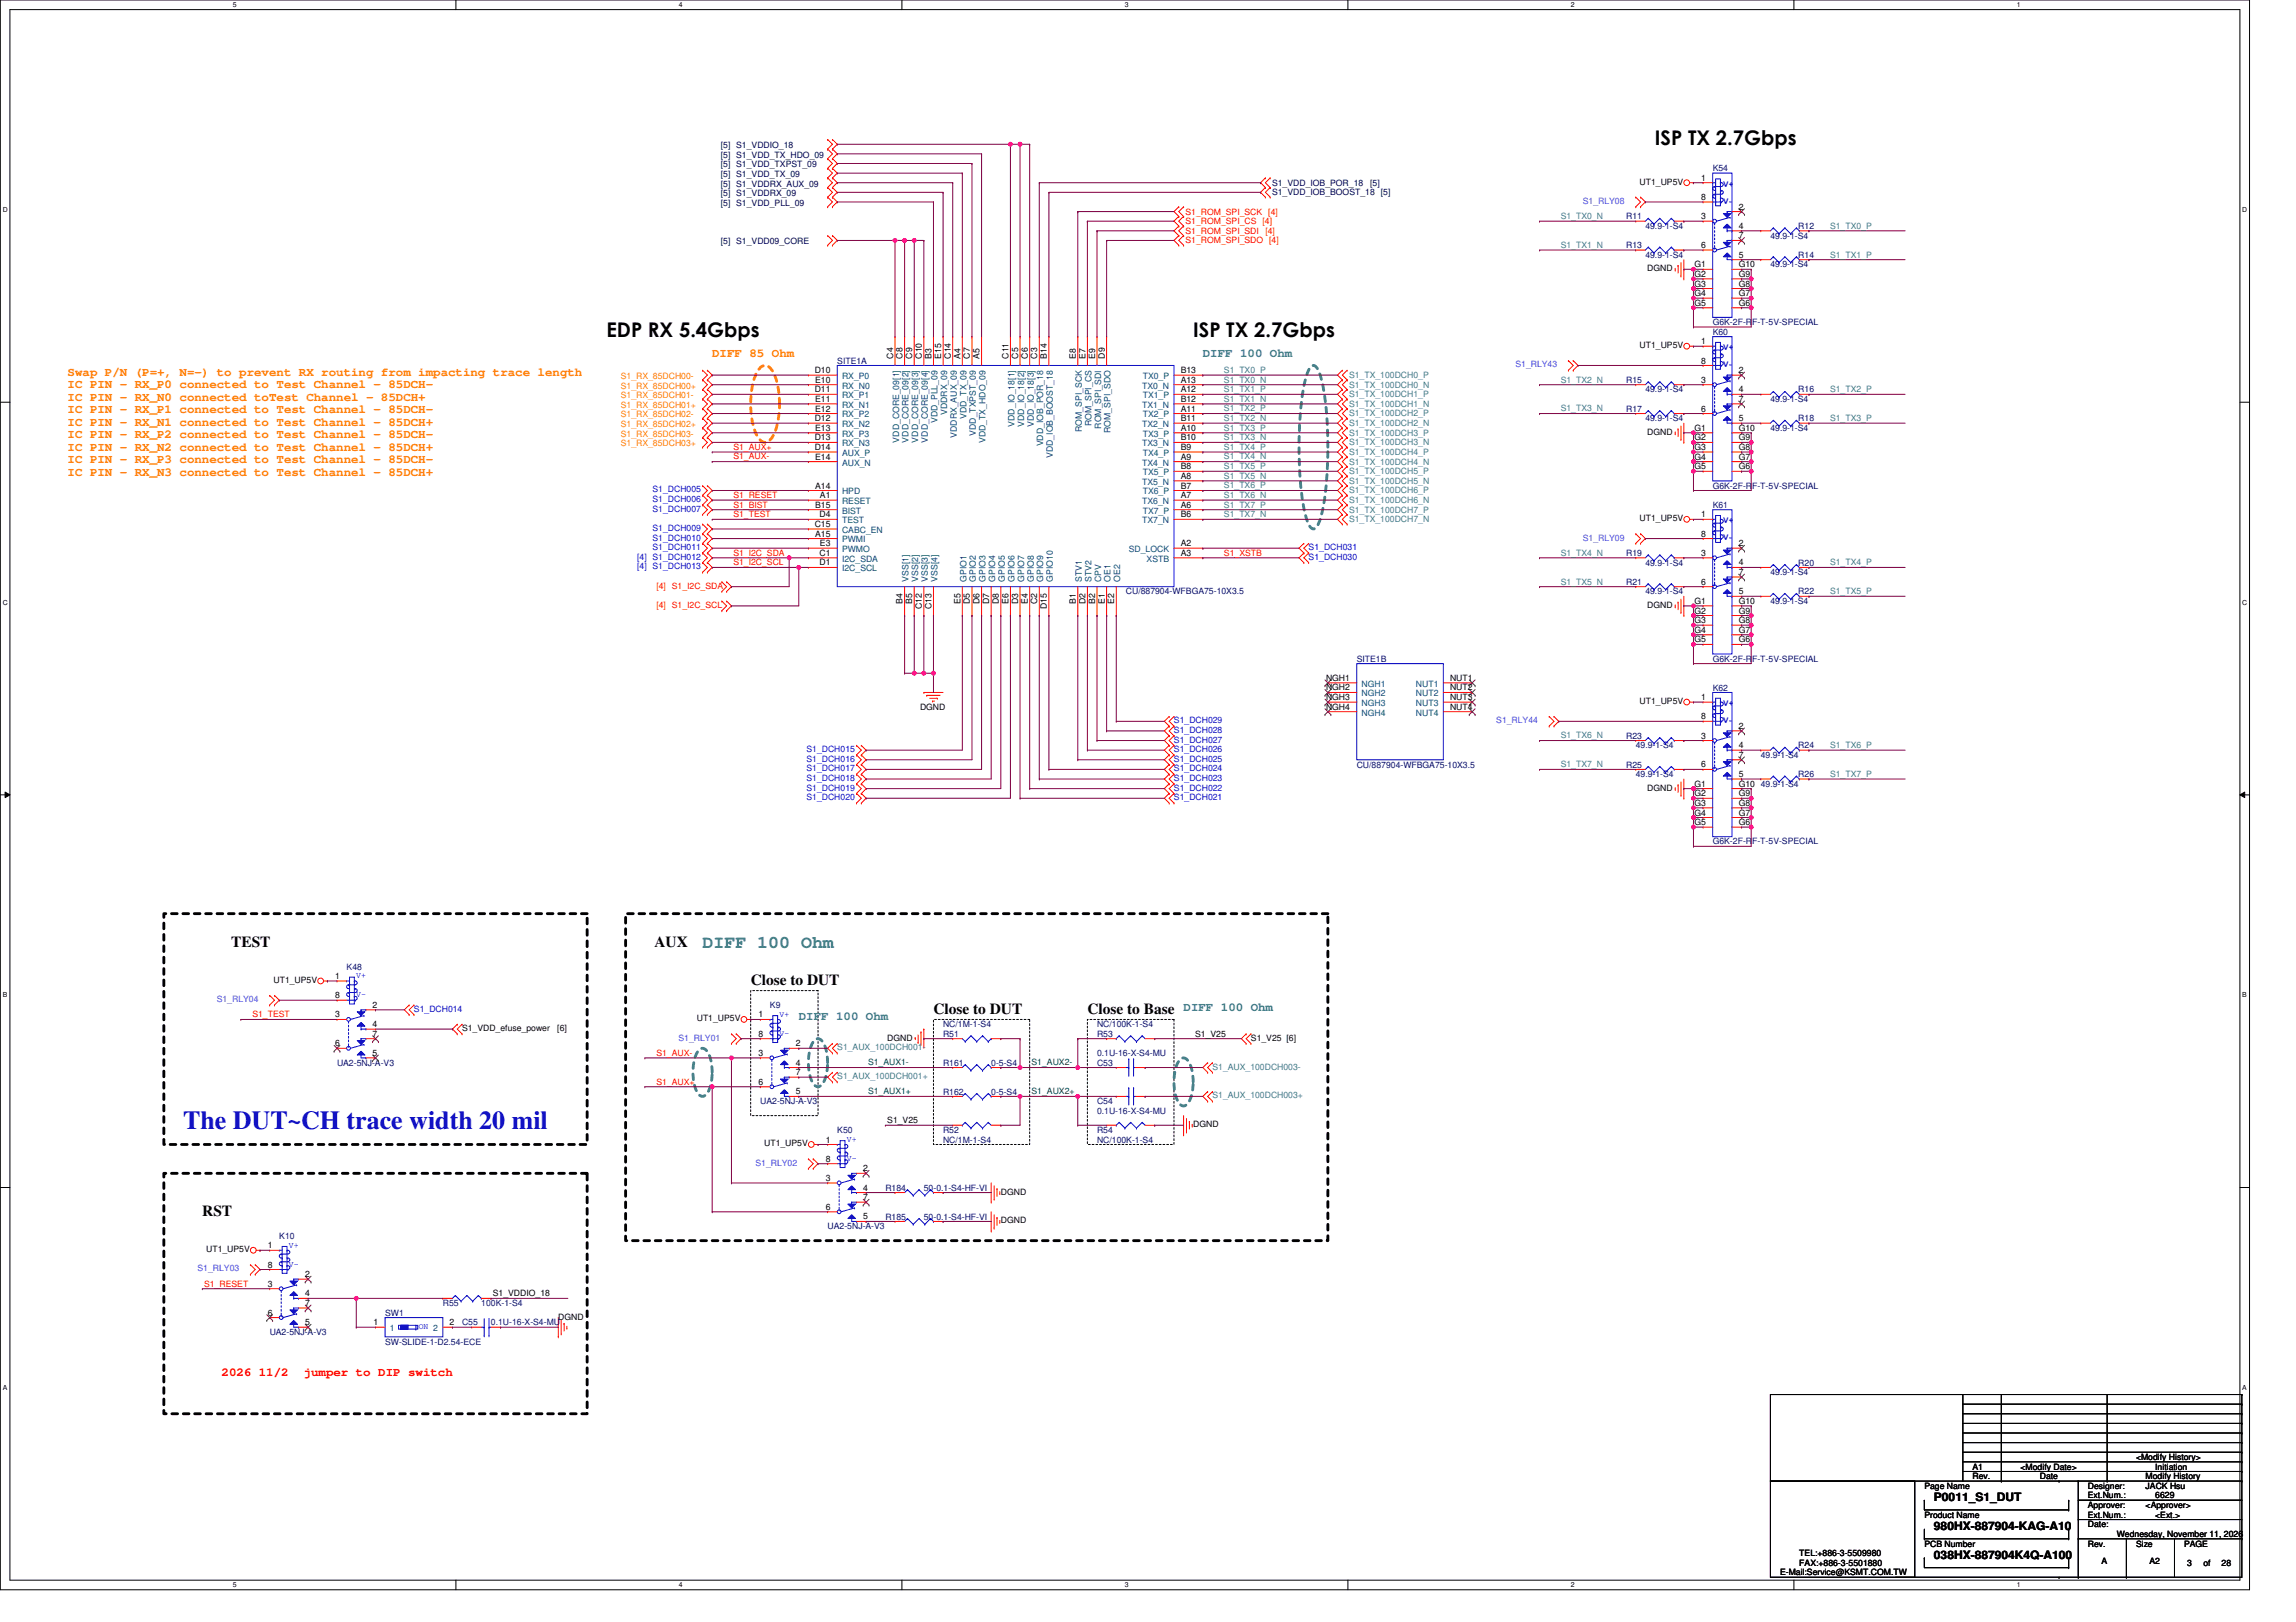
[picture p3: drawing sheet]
<svg xmlns="http://www.w3.org/2000/svg" width="297mm" height="210mm" viewBox="0 0 297 210" stroke-linecap="round" stroke-linejoin="round" font-family="sans-serif">
<defs><g id="words">
<text font-size="3.4" fill="#00f" x="23.7" y="146.1">The DUT~CH trace width 20 mil</text>
<g font-size="2.6">
<text x="214.1" y="18.8">ISP TX 2.7Gbps</text>
<text x="78.4" y="43.7">EDP RX 5.4Gbps</text>
<text x="154.4" y="43.7">ISP TX 2.7Gbps</text>
</g>
<text font-size="2.4" fill="#407f7f" x="90.9" y="122.7">DIFF 100 Ohm</text>
<g font-size="2">
<text x="29.9" y="122.5">TEST</text>
<text x="84.7" y="122.5">AUX</text>
<text x="97.1" y="127.5">Close to DUT</text>
<text x="120.8" y="131.2">Close to DUT</text>
<text x="140.7" y="131.2">Close to Base</text>
<text x="26.2" y="157.3">RST</text>
</g>
<g font-size="1.6" fill="#ff7f00">
<text x="92.1" y="46.2">DIFF 85 Ohm</text>
<text x="8.8" y="48.7">Swap P/N (P=+, N=-) to prevent RX routing from impacting trace length</text>
<text x="8.8" y="50.3">IC PIN - RX_P0 connected to Test Channel - 85DCH-</text>
<text x="8.8" y="51.9">IC PIN - RX_N0 connected toTest Channel - 85DCH+</text>
<text x="8.8" y="53.5">IC PIN - RX_P1 connected to Test Channel - 85DCH-</text>
<text x="8.8" y="55.1">IC PIN - RX_N1 connected to Test Channel - 85DCH+</text>
<text x="8.8" y="56.7">IC PIN - RX_P2 connected to Test Channel - 85DCH-</text>
<text x="8.8" y="58.3">IC PIN - RX_N2 connected to Test Channel - 85DCH+</text>
<text x="8.8" y="59.9">IC PIN - RX_P3 connected to Test Channel - 85DCH-</text>
<text x="8.8" y="61.6">IC PIN - RX_N3 connected to Test Channel - 85DCH+</text>
</g>
<g font-size="1.6" fill="#407f7f">
<text x="155.6" y="46.2">DIFF 100 Ohm</text>
<text x="153.1" y="130.8">DIFF 100 Ohm</text>
<text x="103.3" y="132">DIFF 100 Ohm</text>
</g>
<g font-size="1.6" fill="#f00">
<text x="28.7" y="178.1">2026 11/2</text>
<text x="39.3" y="178.1">jumper to DIP switch</text>
</g>
<g font-size="1.5">
<text x="250.2" y="194.3">P0011_S1_DUT</text>
<text x="250.2" y="201.8">038HX-887904K4Q-A100</text>
<text x="250.2" y="198">980HX-887904-KAG-A10</text>
</g>
<g font-size="1.1" fill="#000040">
<text x="93.3" y="19.2">[5] S1_VDDIO_18</text>
<text x="93.3" y="20.4">[5] S1_VDD_TX_HDO_09</text>
<text x="93.3" y="21.7">[5] S1_VDD_TXPST_09</text>
<text x="93.3" y="22.9">[5] S1_VDD_TX_09</text>
<text x="93.3" y="24.2">[5] S1_VDDRX_AUX_09</text>
<text x="93.3" y="25.4">[5] S1_VDDRX_09</text>
<text x="93.3" y="26.6">[5] S1_VDD_PLL_09</text>
<text x="164.6" y="25.3">S1_VDD_IOB_BOOST_18 [5]</text>
<text x="164.6" y="24">S1_VDD_IOB_POR_18</text>
<text x="177.3" y="24">[5]</text>
<text x="93.3" y="31.6">[5] S1_VDD09_CORE</text>
</g>
<g font-size="1.1">
<text x="212.1" y="23.9">UT1_UP5V</text>
<text x="220.1" y="23.4">1</text>
<text x="220.1" y="25.9">8</text>
<text x="220.1" y="28.4">3</text>
<text x="224.9" y="27.1">2</text>
<text x="224.9" y="29.6">4</text>
<text x="213.1" y="35.1">DGND</text>
<text x="219.2" y="34.6">G1</text>
<text x="219.2" y="35.8">G2</text>
<text x="220.1" y="32.1">6</text>
<text x="224.9" y="30.9">7</text>
<text x="224.9" y="33.4">5</text>
<text x="224.9" y="35.8">G9</text>
<text x="224.9" y="34.6">G10</text>
<text x="219.2" y="37.1">G3</text>
<text x="219.2" y="38.3">G4</text>
<text x="219.2" y="39.6">G5</text>
<text x="224.9" y="39.6">G6</text>
<text x="224.9" y="38.3">G7</text>
<text x="224.9" y="37.1">G8</text>
<text x="115.5" y="46.4" transform="rotate(-90 115.5 46.4)">C4</text>
<text x="116.8" y="46.4" transform="rotate(-90 116.8 46.4)">C8</text>
<text x="118" y="46.4" transform="rotate(-90 118 46.4)">C9</text>
<text x="119.3" y="46.4" transform="rotate(-90 119.3 46.4)">C10</text>
<text x="120.5" y="46.4" transform="rotate(-90 120.5 46.4)">B3</text>
<text x="121.8" y="46.4" transform="rotate(-90 121.8 46.4)">E15</text>
<text x="123" y="46.4" transform="rotate(-90 123 46.4)">C14</text>
<text x="124.2" y="46.4" transform="rotate(-90 124.2 46.4)">A4</text>
<text x="125.5" y="46.4" transform="rotate(-90 125.5 46.4)">C7</text>
<text x="126.7" y="46.4" transform="rotate(-90 126.7 46.4)">A5</text>
<text x="130.5" y="46.4" transform="rotate(-90 130.5 46.4)">C11</text>
<text x="131.7" y="46.4" transform="rotate(-90 131.7 46.4)">C5</text>
<text x="133" y="46.4" transform="rotate(-90 133 46.4)">C6</text>
<text x="134.2" y="46.4" transform="rotate(-90 134.2 46.4)">C3</text>
<text x="135.4" y="46.4" transform="rotate(-90 135.4 46.4)">B14</text>
<text x="139.2" y="46.4" transform="rotate(-90 139.2 46.4)">E8</text>
<text x="140.4" y="46.4" transform="rotate(-90 140.4 46.4)">E7</text>
<text x="141.7" y="46.4" transform="rotate(-90 141.7 46.4)">E9</text>
<text x="142.9" y="46.4" transform="rotate(-90 142.9 46.4)">D9</text>
<text x="212.1" y="45.1">UT1_UP5V</text>
<text x="220.1" y="44.6">1</text>
<text x="220.1" y="47">8</text>
<text x="105.4" y="50.8">D11</text>
<text x="105.4" y="48.3">D10</text>
<text x="105.5" y="49.5">E10</text>
<text x="105.5" y="52">E11</text>
<text x="105.5" y="53.3">E12</text>
<text x="152.8" y="48.3">B13</text>
<text x="152.8" y="49.5">A13</text>
<text x="152.8" y="50.8">A12</text>
<text x="152.8" y="52">B12</text>
<text x="152.8" y="53.3">A11</text>
<text x="220.1" y="53.3">6</text>
<text x="220.1" y="49.5">3</text>
<text x="224.9" y="52">7</text>
<text x="224.9" y="48.3">2</text>
<text x="224.9" y="50.8">4</text>
<text x="105.4" y="54.5">D12</text>
<text x="105.4" y="57">D13</text>
<text x="105.4" y="58.2">D14</text>
<text x="105.5" y="55.8">E13</text>
<text x="105.5" y="59.5">E14</text>
<text x="152.8" y="54.5">B11</text>
<text x="152.8" y="55.8">A10</text>
<text x="152.8" y="57">B10</text>
<text x="152.8" y="58.2">B9</text>
<text x="152.8" y="59.5">A9</text>
<text x="213.1" y="56.3">DGND</text>
<text x="219.2" y="55.8">G1</text>
<text x="219.2" y="57">G2</text>
<text x="219.2" y="58.2">G3</text>
<text x="219.2" y="59.5">G4</text>
<text x="224.9" y="54.5">5</text>
<text x="224.9" y="59.5">G7</text>
<text x="224.9" y="58.2">G8</text>
<text x="224.9" y="57">G9</text>
<text x="224.9" y="55.8">G10</text>
<text x="105.5" y="63.2">A14</text>
<text x="105.5" y="65.7">B15</text>
<text x="106.1" y="64.5">A1</text>
<text x="152.8" y="60.7">B8</text>
<text x="152.8" y="62">A8</text>
<text x="152.8" y="63.2">B7</text>
<text x="152.8" y="64.5">A7</text>
<text x="152.8" y="65.7">A6</text>
<text x="219.2" y="60.7">G5</text>
<text x="224.9" y="60.7">G6</text>
<text x="105.4" y="68.2">C15</text>
<text x="105.5" y="69.4">A15</text>
<text x="106" y="67">D4</text>
<text x="106" y="71.9">C1</text>
<text x="106.1" y="70.7">E3</text>
<text x="152.8" y="70.7">A2</text>
<text x="152.8" y="71.9">A3</text>
<text x="152.8" y="67">B6</text>
<text x="212.1" y="67.5">UT1_UP5V</text>
<text x="220.1" y="67">1</text>
<text x="220.1" y="69.4">8</text>
<text x="220.1" y="71.9">3</text>
<text x="224.9" y="70.7">2</text>
<text x="106" y="73.2">D1</text>
<text x="220.1" y="75.7">6</text>
<text x="224.9" y="74.4">7</text>
<text x="224.9" y="73.2">4</text>
<text x="224.9" y="76.9">5</text>
<text x="116.8" y="78.2" transform="rotate(-90 116.8 78.2)">B4</text>
<text x="118" y="78.2" transform="rotate(-90 118 78.2)">B5</text>
<text x="119.3" y="78.8" transform="rotate(-90 119.3 78.8)">C12</text>
<text x="120.5" y="78.8" transform="rotate(-90 120.5 78.8)">C13</text>
<text x="124.2" y="78.2" transform="rotate(-90 124.2 78.2)">E5</text>
<text x="125.5" y="78.2" transform="rotate(-90 125.5 78.2)">D5</text>
<text x="126.7" y="78.2" transform="rotate(-90 126.7 78.2)">D6</text>
<text x="128" y="78.2" transform="rotate(-90 128 78.2)">D7</text>
<text x="129.2" y="78.2" transform="rotate(-90 129.2 78.2)">D8</text>
<text x="130.5" y="78.2" transform="rotate(-90 130.5 78.2)">E6</text>
<text x="131.7" y="78.2" transform="rotate(-90 131.7 78.2)">D3</text>
<text x="133" y="78.2" transform="rotate(-90 133 78.2)">E4</text>
<text x="134.2" y="78.2" transform="rotate(-90 134.2 78.2)">C2</text>
<text x="135.4" y="78.8" transform="rotate(-90 135.4 78.8)">D15</text>
<text x="139.2" y="78.2" transform="rotate(-90 139.2 78.2)">B1</text>
<text x="140.4" y="78.2" transform="rotate(-90 140.4 78.2)">D2</text>
<text x="141.7" y="78.2" transform="rotate(-90 141.7 78.2)">B2</text>
<text x="142.9" y="78.2" transform="rotate(-90 142.9 78.2)">E1</text>
<text x="144.2" y="78.2" transform="rotate(-90 144.2 78.2)">E2</text>
<text x="213.1" y="78.7">DGND</text>
<text x="219.2" y="78.2">G1</text>
<text x="219.2" y="79.4">G2</text>
<text x="219.2" y="80.6">G3</text>
<text x="219.2" y="81.9">G4</text>
<text x="219.2" y="83.1">G5</text>
<text x="224.9" y="83.1">G6</text>
<text x="224.9" y="81.9">G7</text>
<text x="224.9" y="80.6">G8</text>
<text x="224.9" y="79.4">G9</text>
<text x="224.9" y="78.2">G10</text>
<text x="171.6" y="88.1">NGH1</text>
<text x="171.6" y="89.4">NGH2</text>
<text x="187.6" y="88.1">NUT1</text>
<text x="187.6" y="89.4">NUT2</text>
<text x="119" y="91.9">DGND</text>
<text x="171.6" y="90.6">NGH3</text>
<text x="171.6" y="91.8">NGH4</text>
<text x="187.6" y="90.6">NUT3</text>
<text x="187.6" y="91.8">NUT4</text>
<text x="212.1" y="91.1">UT1_UP5V</text>
<text x="220.1" y="90.6">1</text>
<text x="220.1" y="93.1">8</text>
<text x="220.1" y="95.6">3</text>
<text x="224.9" y="94.3">2</text>
<text x="219.2" y="101.8">G1</text>
<text x="220.1" y="99.3">6</text>
<text x="224.9" y="98.1">7</text>
<text x="224.9" y="96.8">4</text>
<text x="224.9" y="100.6">5</text>
<text x="224.9" y="101.8">G10</text>
<text x="213.1" y="102.3">DGND</text>
<text x="219.2" y="103">G2</text>
<text x="219.2" y="104.3">G3</text>
<text x="219.2" y="105.5">G4</text>
<text x="219.2" y="106.8">G5</text>
<text x="224.9" y="106.8">G6</text>
<text x="224.9" y="105.5">G7</text>
<text x="224.9" y="104.3">G8</text>
<text x="224.9" y="103">G9</text>
<text x="35.4" y="127.2">UT1_UP5V</text>
<text x="43.4" y="126.7">1</text>
<text x="43.4" y="129.2">8</text>
<text x="43.4" y="131.7">3</text>
<text x="48.2" y="130.4">2</text>
<text x="98.1" y="131.7">1</text>
<text x="43.4" y="135.4">6</text>
<text x="48.2" y="134.2">7</text>
<text x="48.2" y="132.9">4</text>
<text x="48.2" y="136.7">5</text>
<text x="59.8" y="133.4">S1_VDD_efuse_power</text>
<text x="72.1" y="133.4">[6]</text>
<text x="90.1" y="132.2">UT1_UP5V</text>
<text x="98.1" y="134.2">8</text>
<text x="98.1" y="136.7">3</text>
<text x="103" y="135.4">2</text>
<text x="103" y="137.9">4</text>
<text x="114.8" y="134.7">DGND</text>
<text x="154.6" y="134.1">S1_V25</text>
<text x="161.8" y="134.7">S1_V25 [6]</text>
<text x="98.1" y="140.4">6</text>
<text x="103" y="139.1">7</text>
<text x="103" y="141.6">5</text>
<text x="98.9" y="148.4">UT1_UP5V</text>
<text x="106.8" y="147.9">1</text>
<text x="114.8" y="145.3">S1_V25</text>
<text x="154.4" y="145.9">DGND</text>
<text x="106.8" y="150.3">8</text>
<text x="106.8" y="152.8">3</text>
<text x="111.7" y="155.3">7</text>
<text x="111.7" y="151.6">2</text>
<text x="111.7" y="154.1">4</text>
<text x="129.5" y="154.6">DGND</text>
<text x="34.6" y="161.5">1</text>
<text x="106.8" y="156.6">6</text>
<text x="111.7" y="157.8">5</text>
<text x="129.5" y="158.3">DGND</text>
<text x="26.7" y="162.1">UT1_UP5V</text>
<text x="34.6" y="164">8</text>
<text x="34.6" y="166.5">3</text>
<text x="39.5" y="165.3">2</text>
<text x="39.5" y="167.8">4</text>
<text x="63.8" y="167.7">S1_VDDIO_18</text>
<text x="34.6" y="170.3">6</text>
<text x="39.5" y="169">7</text>
<text x="39.5" y="171.5">5</text>
<text x="48.3" y="171.5">1</text>
<text x="58.2" y="171.5">2</text>
<text x="72.2" y="170.8">DGND</text>
<text x="255.2" y="191.4">Rev.</text>
<text x="255.2" y="190.2">A1</text>
<text x="261.4" y="190.2">&lt;Modify Date&gt;</text>
<text x="263.9" y="191.4">Date</text>
<text x="276.3" y="188.9">&lt;Modify History&gt;</text>
<text x="277.6" y="191.4">Modify History</text>
<text x="278.8" y="190.2">Initiation</text>
<text x="249" y="196.4">Product Name</text>
<text x="249" y="192.7">Page Name</text>
<text x="270.1" y="192.7">Designer:</text>
<text x="270.1" y="193.9">Ext.Num.:</text>
<text x="270.1" y="195.2">Approver:</text>
<text x="270.1" y="196.4">Ext.Num.:</text>
<text x="270.1" y="197.7">Date:</text>
<text x="277.6" y="195.2">&lt;Approver&gt;</text>
<text x="277.6" y="192.7">JACK Hsu</text>
<text x="278.8" y="196.4">&lt;Ext.&gt;</text>
<text x="278.8" y="193.9">6629</text>
<text x="230.3" y="203.9">E-Mail:Service@KSMT.COM.TW</text>
<text x="232.8" y="201.4">TEL:+886-3-5509980</text>
<text x="232.8" y="202.6">FAX:+886-3-5501880</text>
<text x="249" y="200.1">PCB Number</text>
<text x="270.1" y="200.1">Rev.</text>
<text x="271.9" y="202.4">A</text>
<text x="273.9" y="198.9">Wednesday, November 11, 2026</text>
<text x="276.3" y="200.1">Size</text>
<text x="278.1" y="202.4">A2</text>
<text x="282.6" y="200.1">PAGE</text>
<text x="282.9" y="202.6">3</text>
<text x="285.1" y="202.6">of</text>
<text x="287.4" y="202.6">28</text>
</g>
<g font-size="1.1" fill="#00007f">
<text x="221.6" y="22.2">K54</text>
<text x="210.4" y="28.4">R11</text>
<text x="212.9" y="29.6">49.9-1-S4</text>
<text x="232.7" y="29.6">R12</text>
<text x="210.4" y="32.1">R13</text>
<text x="212.9" y="33.4">49.9-1-S4</text>
<text x="229" y="34.6">49.9-1-S4</text>
<text x="229" y="30.9">49.9-1-S4</text>
<text x="232.7" y="33.4">R14</text>
<text x="108.3" y="47.1">SITE1A</text>
<text x="221.6" y="42.1">G6K-2F-RF-T-5V-SPECIAL</text>
<text x="221.6" y="43.3">K60</text>
<text x="210.4" y="53.3">R17</text>
<text x="210.4" y="49.5">R15</text>
<text x="212.9" y="50.8">49.9-1-S4</text>
<text x="229" y="52">49.9-1-S4</text>
<text x="232.7" y="50.8">R16</text>
<text x="212.9" y="54.5">49.9-1-S4</text>
<text x="229" y="55.8">49.9-1-S4</text>
<text x="232.7" y="54.5">R18</text>
<text x="221.6" y="65.7">K61</text>
<text x="221.6" y="63.2">G6K-2F-RF-T-5V-SPECIAL</text>
<text x="210.4" y="71.9">R19</text>
<text x="145.7" y="76.9">CU/887904-WFBGA75-10X3.5</text>
<text x="210.4" y="75.7">R21</text>
<text x="212.9" y="76.9">49.9-1-S4</text>
<text x="212.9" y="73.2">49.9-1-S4</text>
<text x="229" y="74.4">49.9-1-S4</text>
<text x="232.7" y="76.9">R22</text>
<text x="232.7" y="73.2">R20</text>
<text x="229" y="78.2">49.9-1-S4</text>
<text x="175.5" y="85.6">SITE1B</text>
<text x="221.6" y="89.4">K62</text>
<text x="221.6" y="85.6">G6K-2F-RF-T-5V-SPECIAL</text>
<text x="210.4" y="95.6">R23</text>
<text x="175.5" y="99.3">CU/887904-WFBGA75-10X3.5</text>
<text x="210.4" y="99.3">R25</text>
<text x="211.6" y="100.6">49.9-1-S4</text>
<text x="211.6" y="96.8">49.9-1-S4</text>
<text x="227.8" y="98.1">49.9-1-S4</text>
<text x="227.8" y="101.8">49.9-1-S4</text>
<text x="232.7" y="96.8">R24</text>
<text x="232.7" y="100.6">R26</text>
<text x="221.6" y="109.3">G6K-2F-RF-T-5V-SPECIAL</text>
<text x="44.8" y="125.5">K48</text>
<text x="99.6" y="130.4">K9</text>
<text x="43.6" y="137.9">UA2-5NJ-A-V3</text>
<text x="122" y="137.9">R161</text>
<text x="122" y="134.2">R51</text>
<text x="122" y="132.9">NC/1M-1-S4</text>
<text x="128.2" y="137.9">0-5-S4</text>
<text x="141.9" y="134.2">R53</text>
<text x="141.9" y="132.9">NC/100K-1-S4</text>
<text x="141.9" y="137.9">C53</text>
<text x="141.9" y="136.7">0.1U-16-X-S4-MU</text>
<text x="98.4" y="142.9">UA2-5NJ-A-V3</text>
<text x="122" y="141.6">R162</text>
<text x="128.2" y="141.6">0-5-S4</text>
<text x="141.9" y="142.9">C54</text>
<text x="108.3" y="146.6">K50</text>
<text x="122" y="146.6">R52</text>
<text x="122" y="147.9">NC/1M-1-S4</text>
<text x="141.9" y="146.6">R54</text>
<text x="141.9" y="147.9">NC/100K-1-S4</text>
<text x="141.9" y="144.1">0.1U-16-X-S4-MU</text>
<text x="114.5" y="154.1">R184</text>
<text x="119.5" y="154.1">50-0.1-S4-HF-VI</text>
<text x="36.1" y="160.3">K10</text>
<text x="107.1" y="159.1">UA2-5NJ-A-V3</text>
<text x="114.5" y="157.8">R185</text>
<text x="119.5" y="157.8">50-0.1-S4-HF-VI</text>
<text x="34.9" y="172.8">UA2-5NJ-A-V3</text>
<text x="49.8" y="170.3">SW1</text>
<text x="57.3" y="169">R55</text>
<text x="59.8" y="171.5">C55</text>
<text x="62.3" y="169">100K-1-S4</text>
<text x="63.5" y="171.5">0.1U-16-X-S4-MU</text>
<text x="49.8" y="174">SW-SLIDE-1-D2.54-ECE</text>
</g>
<g font-size="1.1" fill="#f00">
<text x="153.4" y="27.8">S1_ROM_SPI_SCK [4]</text>
<text x="153.4" y="29">S1_ROM_SPI_CS [4]</text>
<text x="153.4" y="30.3">S1_ROM_SPI_SDI</text>
<text x="153.4" y="31.5">S1_ROM_SPI_SDO [4]</text>
<text x="163.7" y="30.3">[4]</text>
<text x="94.9" y="59.5">S1_AUX-</text>
<text x="94.9" y="58.2">S1_AUX+</text>
<text x="94.9" y="65.7">S1_BIST</text>
<text x="94.9" y="64.4">S1_RESET</text>
<text x="94.9" y="71.9">S1_I2C_SDA</text>
<text x="94.9" y="66.9">S1_TEST</text>
<text x="158.4" y="71.9">S1_XSTB</text>
<text x="84.9" y="76.2">[4] S1_I2C_SDA</text>
<text x="94.9" y="73.2">S1_I2C_SCL</text>
<text x="84.9" y="78.7">[4] S1_I2C_SCL</text>
<text x="32.6" y="131.6">S1_TEST</text>
<text x="84.9" y="136.6">S1_AUX-</text>
<text x="84.9" y="140.4">S1_AUX+</text>
<text x="26.4" y="166.5">S1_RESET</text>
</g>
<g font-size="1.1" fill="#407f7f">
<text x="201.9" y="28.3">S1_TX0_N</text>
<text x="236.8" y="29.6">S1_TX0_P</text>
<text x="201.9" y="32.1">S1_TX1_N</text>
<text x="236.8" y="33.3">S1_TX1_P</text>
<text x="158.4" y="53.2">S1_TX2_P</text>
<text x="158.4" y="52">S1_TX1_N</text>
<text x="158.4" y="50.7">S1_TX1_P</text>
<text x="158.4" y="49.5">S1_TX0_N</text>
<text x="158.4" y="48.3">S1_TX0_P</text>
<text x="174.5" y="48.9">S1_TX_100DCH0_P</text>
<text x="174.5" y="50.2">S1_TX_100DCH0_N</text>
<text x="174.5" y="51.4">S1_TX_100DCH1_P</text>
<text x="174.5" y="52.7">S1_TX_100DCH1_N</text>
<text x="174.5" y="53.9">S1_TX_100DCH2_P</text>
<text x="201.9" y="49.5">S1_TX2_N</text>
<text x="201.9" y="53.2">S1_TX3_N</text>
<text x="236.8" y="50.7">S1_TX2_P</text>
<text x="158.4" y="59.5">S1_TX4_N</text>
<text x="158.4" y="58.2">S1_TX4_P</text>
<text x="158.4" y="57">S1_TX3_N</text>
<text x="158.4" y="55.7">S1_TX3_P</text>
<text x="158.4" y="54.5">S1_TX2_N</text>
<text x="174.5" y="55.1">S1_TX_100DCH2_N</text>
<text x="174.5" y="56.4">S1_TX_100DCH3_P</text>
<text x="174.5" y="57.6">S1_TX_100DCH3_N</text>
<text x="174.5" y="58.9">S1_TX_100DCH4_P</text>
<text x="236.8" y="54.5">S1_TX3_P</text>
<text x="158.4" y="63.2">S1_TX6_P</text>
<text x="158.4" y="62">S1_TX5_N</text>
<text x="158.4" y="60.7">S1_TX5_P</text>
<text x="158.4" y="65.7">S1_TX7_P</text>
<text x="158.4" y="64.4">S1_TX6_N</text>
<text x="174.5" y="60.1">S1_TX_100DCH4_N</text>
<text x="174.5" y="61.4">S1_TX_100DCH5_P</text>
<text x="174.5" y="62.6">S1_TX_100DCH5_N</text>
<text x="174.5" y="63.9">S1_TX_100DCH6_P</text>
<text x="174.5" y="65.1">S1_TX_100DCH6_N</text>
<text x="158.4" y="66.9">S1_TX7_N</text>
<text x="174.5" y="66.3">S1_TX_100DCH7_P</text>
<text x="174.5" y="67.6">S1_TX_100DCH7_N</text>
<text x="201.9" y="71.9">S1_TX4_N</text>
<text x="201.9" y="75.6">S1_TX5_N</text>
<text x="236.8" y="73.2">S1_TX4_P</text>
<text x="236.8" y="76.9">S1_TX5_P</text>
<text x="201.9" y="95.6">S1_TX6_N</text>
<text x="201.9" y="99.3">S1_TX7_N</text>
<text x="236.8" y="96.8">S1_TX6_P</text>
<text x="236.8" y="100.5">S1_TX7_P</text>
<text x="108.3" y="135.9">S1_AUX_100DCH001-</text>
<text x="108.3" y="139.6">S1_AUX_100DCH001+</text>
<text x="156.9" y="138.4">S1_AUX_100DCH003-</text>
<text x="156.9" y="142.1">S1_AUX_100DCH003+</text>
</g>
<g font-size="1.1" fill="#7f00ff">
<text x="204.8" y="26.4">S1_RLY08</text>
<text x="196.1" y="47.5">S1_RLY43</text>
<text x="204.8" y="70">S1_RLY09</text>
<text x="193.6" y="93.6">S1_RLY44</text>
<text x="28" y="129.7">S1_RLY04</text>
<text x="87.8" y="134.7">S1_RLY01</text>
<text x="97.7" y="150.9">S1_RLY02</text>
<text x="25.6" y="164.5">S1_RLY03</text>
</g>
<g font-size="1.1" fill="#ff7f00">
<text x="80.3" y="50.3">S1_RX_85DCH00+</text>
<text x="80.3" y="49">S1_RX_85DCH00-</text>
<text x="80.3" y="52.8">S1_RX_85DCH01+</text>
<text x="80.3" y="51.5">S1_RX_85DCH01-</text>
<text x="80.3" y="55.3">S1_RX_85DCH02+</text>
<text x="80.3" y="54">S1_RX_85DCH02-</text>
<text x="80.3" y="57.8">S1_RX_85DCH03+</text>
<text x="80.3" y="56.5">S1_RX_85DCH03-</text>
</g>
<g font-size="1.1" fill="#00407f">
<text x="108.9" y="50.3">RX_N0</text>
<text x="108.9" y="51.5">RX_P1</text>
<text x="108.9" y="52.8">RX_N1</text>
<text x="108.9" y="49">RX_P0</text>
<text x="122.5" y="53.7" transform="rotate(-90 122.5 53.7)">VDDRX_09</text>
<text x="147.8" y="50.3">TX0_N</text>
<text x="147.8" y="52.8">TX1_N</text>
<text x="147.8" y="49">TX0_P</text>
<text x="147.8" y="51.5">TX1_P</text>
<text x="108.9" y="54">RX_P2</text>
<text x="108.9" y="55.3">RX_N2</text>
<text x="108.9" y="56.5">RX_P3</text>
<text x="108.9" y="57.8">RX_N3</text>
<text x="108.9" y="59">AUX_P</text>
<text x="116.3" y="57.3" transform="rotate(-90 116.3 57.3)">VDD_CORE_09[1]</text>
<text x="117.6" y="57.3" transform="rotate(-90 117.6 57.3)">VDD_CORE_09[2]</text>
<text x="118.8" y="57.3" transform="rotate(-90 118.8 57.3)">VDD_CORE_09[3]</text>
<text x="120" y="57.3" transform="rotate(-90 120 57.3)">VDD_CORE_09[4]</text>
<text x="121.3" y="54.8" transform="rotate(-90 121.3 54.8)">VDD_PLL_09</text>
<text x="123.8" y="56.7" transform="rotate(-90 123.8 56.7)">VDDRX_AUX_09</text>
<text x="125" y="54.2" transform="rotate(-90 125 54.2)">VDD_TX_09</text>
<text x="126.3" y="56.4" transform="rotate(-90 126.3 56.4)">VDD_TXPST_09</text>
<text x="127.5" y="57.3" transform="rotate(-90 127.5 57.3)">VDD_TX_HDO_09</text>
<text x="131.2" y="55.2" transform="rotate(-90 131.2 55.2)">VDD_IO_18[1]</text>
<text x="132.5" y="55.2" transform="rotate(-90 132.5 55.2)">VDD_IO_18[2]</text>
<text x="133.7" y="55.2" transform="rotate(-90 133.7 55.2)">VDD_IO_18[3]</text>
<text x="135" y="57.8" transform="rotate(-90 135 57.8)">VDD_IOB_POR_18</text>
<text x="136.2" y="59.3" transform="rotate(-90 136.2 59.3)">VDD_IOB_BOOST_18</text>
<text x="140" y="55.9" transform="rotate(-90 140 55.9)">ROM_SPI_SCK</text>
<text x="141.2" y="55.1" transform="rotate(-90 141.2 55.1)">ROM_SPI_CS</text>
<text x="142.4" y="55.5" transform="rotate(-90 142.4 55.5)">ROM_SPI_SDI</text>
<text x="143.7" y="56" transform="rotate(-90 143.7 56)">ROM_SPI_SDO</text>
<text x="147.8" y="55.3">TX2_N</text>
<text x="147.8" y="57.8">TX3_N</text>
<text x="147.8" y="54">TX2_P</text>
<text x="147.8" y="56.5">TX3_P</text>
<text x="147.8" y="59">TX4_P</text>
<text x="108.9" y="60.2">AUX_N</text>
<text x="108.9" y="64">HPD</text>
<text x="108.9" y="65.2">RESET</text>
<text x="147.8" y="60.2">TX4_N</text>
<text x="147.8" y="62.7">TX5_N</text>
<text x="147.8" y="65.2">TX6_N</text>
<text x="147.8" y="61.5">TX5_P</text>
<text x="147.8" y="64">TX6_P</text>
<text x="108.9" y="66.5">BIST</text>
<text x="108.9" y="67.7">TEST</text>
<text x="108.9" y="69">CABC_EN</text>
<text x="108.9" y="70.2">PWMI</text>
<text x="108.9" y="71.4">PWMO</text>
<text x="146" y="71.4">SD_LOCK</text>
<text x="147.8" y="67.7">TX7_N</text>
<text x="147.8" y="66.5">TX7_P</text>
<text x="108.9" y="72.7">I2C_SDA</text>
<text x="108.9" y="73.9">I2C_SCL</text>
<text x="117.6" y="75.3" transform="rotate(-90 117.6 75.3)">VSS[1]</text>
<text x="118.8" y="75.3" transform="rotate(-90 118.8 75.3)">VSS[2]</text>
<text x="120" y="75.3" transform="rotate(-90 120 75.3)">VSS[3]</text>
<text x="121.3" y="75.3" transform="rotate(-90 121.3 75.3)">VSS[4]</text>
<text x="125" y="75.3" transform="rotate(-90 125 75.3)">GPIO1</text>
<text x="126.3" y="75.3" transform="rotate(-90 126.3 75.3)">GPIO2</text>
<text x="127.5" y="75.3" transform="rotate(-90 127.5 75.3)">GPIO3</text>
<text x="128.8" y="75.3" transform="rotate(-90 128.8 75.3)">GPIO4</text>
<text x="130" y="75.3" transform="rotate(-90 130 75.3)">GPIO5</text>
<text x="131.2" y="75.3" transform="rotate(-90 131.2 75.3)">GPIO6</text>
<text x="132.5" y="75.3" transform="rotate(-90 132.5 75.3)">GPIO7</text>
<text x="133.7" y="75.3" transform="rotate(-90 133.7 75.3)">GPIO8</text>
<text x="135" y="75.3" transform="rotate(-90 135 75.3)">GPIO9</text>
<text x="136.2" y="75.3" transform="rotate(-90 136.2 75.3)">GPIO10</text>
<text x="140" y="75.3" transform="rotate(-90 140 75.3)">STV1</text>
<text x="141.2" y="75.3" transform="rotate(-90 141.2 75.3)">STV2</text>
<text x="142.4" y="75.3" transform="rotate(-90 142.4 75.3)">CPV</text>
<text x="143.7" y="75.3" transform="rotate(-90 143.7 75.3)">OE1</text>
<text x="144.9" y="75.3" transform="rotate(-90 144.9 75.3)">OE2</text>
<text x="148.3" y="72.7">XSTB</text>
<text x="176.2" y="88.9">NGH1</text>
<text x="183.2" y="88.9">NUT1</text>
<text x="176.2" y="90.1">NGH2</text>
<text x="176.2" y="91.4">NGH3</text>
<text x="176.2" y="92.6">NGH4</text>
<text x="183.2" y="90.1">NUT2</text>
<text x="183.2" y="91.4">NUT3</text>
<text x="183.2" y="92.6">NUT4</text>
<text x="50.4" y="172.3">1</text>
</g>
<g font-size="1.1" fill="#00f">
<text x="84.4" y="63.7">S1_DCH005</text>
<text x="84.4" y="65">S1_DCH006</text>
<text x="84.4" y="66.2">S1_DCH007</text>
<text x="84.4" y="68.7">S1_DCH009</text>
<text x="84.4" y="70">S1_DCH010</text>
<text x="84.4" y="71.2">S1_DCH011</text>
<text x="169.3" y="71.2">S1_DCH031</text>
<text x="82.4" y="72.4">[4] S1_DCH012</text>
<text x="82.4" y="73.7">[4] S1_DCH013</text>
<text x="169.3" y="72.4">S1_DCH030</text>
<text x="151.9" y="94.8">S1_DCH028</text>
<text x="151.9" y="93.6">S1_DCH029</text>
<text x="104.3" y="97.3">S1_DCH015</text>
<text x="104.3" y="98.6">S1_DCH016</text>
<text x="104.3" y="99.8">S1_DCH017</text>
<text x="104.3" y="101.1">S1_DCH018</text>
<text x="151.9" y="101.1">S1_DCH023</text>
<text x="151.9" y="99.8">S1_DCH024</text>
<text x="151.9" y="98.6">S1_DCH025</text>
<text x="151.9" y="97.3">S1_DCH026</text>
<text x="151.9" y="96.1">S1_DCH027</text>
<text x="104.3" y="102.3">S1_DCH019</text>
<text x="104.3" y="103.6">S1_DCH020</text>
<text x="151.9" y="103.6">S1_DCH021</text>
<text x="151.9" y="102.3">S1_DCH022</text>
<text x="46.1" y="126.6">V+</text>
<text x="46.1" y="129.1">V-</text>
<text x="53.6" y="130.9">S1_DCH014</text>
<text x="100.9" y="131.6">V+</text>
<text x="100.9" y="134.1">V-</text>
<text x="109.6" y="147.8">V+</text>
<text x="109.6" y="150.2">V-</text>
<text x="37.4" y="161.4">V+</text>
<text x="37.4" y="163.9">V-</text>
<text x="54.2" y="172">ON 2</text>
</g>
<g font-size="1.1" fill="#007f00">
<text x="112.3" y="137.9">S1_AUX1-</text>
<text x="133.5" y="137.9">S1_AUX2-</text>
<text x="112.3" y="141.6">S1_AUX1+</text>
<text x="133.5" y="141.6">S1_AUX2+</text>
</g>
<g font-size="1" fill="#00f">
<text x="222.9" y="24.1">V+</text>
<text x="222.9" y="26.4">V-</text>
<text x="222.9" y="45.3">V+</text>
<text x="222.9" y="47.5">V-</text>
<text x="222.9" y="67.7">V+</text>
<text x="222.9" y="69.9">V-</text>
<text x="222.9" y="91.3">V+</text>
<text x="222.9" y="93.6">V-</text>
</g>
<g font-size=".9">
<text x="30.1" y=".9">5</text>
<text x="87.8" y=".9">4</text>
<text x="145.5" y=".9">3</text>
<text x="203.2" y=".9">2</text>
<text x="260.9" y=".9">1</text>
<text x=".4" y="27.4">D</text>
<text x="290.1" y="27.4">D</text>
<text x=".4" y="78.3">C</text>
<text x="290.1" y="78.3">C</text>
<text x=".4" y="129.1">B</text>
<text x="290.1" y="129.1">B</text>
<text x=".4" y="179.9">A</text>
<text x="290.1" y="179.9">A</text>
<text x="30.1" y="205.4">5</text>
<text x="87.8" y="205.4">4</text>
<text x="145.5" y="205.4">3</text>
<text x="203.2" y="205.4">2</text>
<text x="260.9" y="205.4">1</text>
</g>
</g></defs>
<path d="M0 0h291v205.7h-291zM1.3 1.2h288.5v203.3h-288.5z" fill="none" stroke="#000" stroke-width=".13"/>
<g fill="#fff">
<path d="M30.1 .1h.5v1h-.5z"/>
<path d="M30.1 204.6h.5v1h-.5z"/>
</g>
<path d="M59 0v1.2M59 204.5v1.2" fill="none" stroke="#000" stroke-width=".13"/>
<g fill="#fff">
<path d="M87.8 .1h.5v1h-.5z"/>
<path d="M87.8 204.6h.5v1h-.5z"/>
</g>
<path d="M116.7 0v1.2M116.7 204.5v1.2" fill="none" stroke="#000" stroke-width=".13"/>
<g fill="#fff">
<path d="M145.5 .1h.5v1h-.5z"/>
<path d="M145.5 204.6h.5v1h-.5z"/>
</g>
<path d="M174.4 0v1.2M174.4 204.5v1.2" fill="none" stroke="#000" stroke-width=".13"/>
<g fill="#fff">
<path d="M203.2 .1h.5v1h-.5z"/>
<path d="M203.2 204.6h.5v1h-.5z"/>
</g>
<path d="M232.1 0v1.2M232.1 204.5v1.2" fill="none" stroke="#000" stroke-width=".13"/>
<g fill="#fff">
<path d="M260.9 .1h.5v1h-.5z"/>
<path d="M260.9 204.6h.5v1h-.5z"/>
<path d="M.4 26.6h.6v1h-.6z"/>
<path d="M290.1 26.6h.6v1h-.6z"/>
<path d="M.4 77.5h.6v.9h-.6z"/>
<path d="M290.1 77.5h.6v.9h-.6z"/>
</g>
<path d="M0 52.1h1.3M289.8 52.1h1.2" fill="none" stroke="#000" stroke-width=".13"/>
<g fill="#fff">
<path d="M.4 128.3h.5v1h-.5z"/>
<path d="M290.1 128.3h.6v1h-.6z"/>
</g>
<path d="M0 102.9h1.3M.7 102.5l.6 .4-.6 .3zM289.8 102.9l.6-.4v.7zM289.8 102.9h1.2" fill="none" stroke="#000" stroke-width=".13"/>
<path d="M.7 102.5l.6 .4-.6 .3zM289.8 102.9l.6-.4v.7z" fill="#000"/>
<g fill="#fff">
<path d="M.3 179.1h.6v1h-.6z"/>
<path d="M290.1 179.1h.6v1h-.6z"/>
</g>
<g fill="none" stroke="#000" stroke-width=".13">
<path d="M0 153.7h1.3M289.8 153.7h1.2M229 191.7h18.7v12.4h-18.7zM229 180.5h24.9v11.2h-24.9zM249 194.2h.1M249 199.1h.1M249 194.2v1.2h18.6M249 197.9v1.2M249 199.1h18.6M253.9 190.4h36.1M253.9 180.5h36.1M253.9 189.2h36.1"/>
<path d="M253.9 187.9h36.1M253.9 186.7h36.1M253.9 185.4h36.1M253.9 184.2h36.1M253.9 183h36.1M253.9 181.7h36.1M258.9 191.7h.1M258.9 180.5v11.2M266.4 191.7h.1M267.6 195.4h.1M267.6 194.2h.1M267.6 199.1h.1"/>
<path d="M267.6 197.9h.1M267.6 194.2v1.2M267.6 197.9v1.2M268.9 199.1h21.1v5h-21.1zM268.9 194.2h21.1v2.4h-21.1zM268.9 191.7h21.1v2.5h-21.1zM268.9 191.7h.1M268.9 199.1h.1M268.9 191.7h-15M268.9 196.6v2.5M272.6 191.7h.1M272.6 180.5v11.2"/>
<path d="M275.1 199.1v5M281.3 199.1h.1M281.3 199.1v5M290 190.4h.1M290 180.5h.1M290 191.7h.1M290 189.2h.1M290 187.9h.1M290 186.7h.1M290 185.4h.1M290 184.2h.1M290 183h.1"/>
<path d="M290 181.7h.1M290 199.1h.1M290 180.5v11.2M290 196.6v2.5M249 201.6h.1M249 201.6v1.3h18.6M266.4 204.1h.1M267.6 202.9h.1M267.6 201.6h.1M267.6 201.6v1.3M268.9 204.1h.1M268.9 204.1h-23.7"/>
<path d="M275.1 204.1h.1"/>
</g>
<path d="M97.1 128.2h8.7v16.2h-8.7zM120.8 131.9h12.4v16.2h-12.4zM140.7 131.9h11.2v16.2h-11.2z" fill="none" stroke="#000" stroke-width=".13" stroke-dasharray=".2 .2"/>
<path d="M98.3 47.7a.87 .87 0 0 1 1.4 0 7.6 7.6 0 0 1 1.1 4.6 7.7 7.7 0 0 1-1.1 4.6 .87 .87 0 0 1-1.4 0 7.7 7.7 0 0 1-1.2-4.6 7.7 7.7 0 0 1 1.2-4.6z" fill="none" stroke="#ff7f00" stroke-width=".37" stroke-dasharray=".7 .7"/>
<path d="M169.6 47.4l.3-.1 .3 .1a5 5 0 0 1 .9 2.5 48.1 48.1 0 0 1-.2 16.8l-.4 1.3-.3 .3-.3 .1-.3-.1a5 5 0 0 1-.9-2.4 48.3 48.3 0 0 1 .2-16.9l.5-1.3zM90.6 135.8l.3-.1a1.67 1.67 0 0 1 1.1 1.5 6.2 6.2 0 0 1-.5 4.3l-.3 .3-.3 .1a1.67 1.67 0 0 1-1.1-1.6 6.2 6.2 0 0 1 .5-4.2zM105.5 134.5l.3-.1a1.67 1.67 0 0 1 1.1 1.6 6.2 6.2 0 0 1-.4 4.2l-.3 .3-.4 .1a1.67 1.67 0 0 1-1-1.5 6.2 6.2 0 0 1 .4-4.3zM152.8 137l.3-.1a1.67 1.67 0 0 1 1.1 1.5 6.2 6.2 0 0 1-.5 4.3l-.3 .3-.3 .1a1.67 1.67 0 0 1-1.1-1.5 6.2 6.2 0 0 1 .5-4.3z" fill="none" stroke="#407f7f" stroke-width=".37" stroke-dasharray=".7 .7"/>
<path d="M21.2 118.2h54.8v29.9h-54.8zM80.9 118.2h90.9v42.4h-90.9zM21.2 151.8h54.8v31.2h-54.8z" fill="none" stroke="#000" stroke-width=".37" stroke-dasharray=".7 .7"/>
<g fill="none" stroke="#f00" stroke-width=".13">
<path d="M107.1 18l.6 .7-.6 .6M107.1 19.3l.6 .6-.6 .6M107.1 18h.1M107.1 19.3h.1M107.7 18h.1M107.7 19.3h.1M107.7 18l.6 .7-.6 .6M107.7 19.3l.6 .6-.6 .6M107.1 30.5l.6 .6-.6 .6M107.1 23l.6 .6-.6 .7M107.1 20.5l.6 .7-.6 .6M107.1 21.8l.6 .6-.6 .6"/>
<path d="M107.1 24.3l.6 .6-.6 .6M107.1 25.5l.6 .6-.6 .7M107.1 30.5h.1M107.1 31.7h.1M107.1 23h.1M107.1 24.3h.1M107.1 20.5h.1M107.1 21.8h.1M107.1 25.5h.1M107.1 26.8h.1M107.7 30.5h.1M107.7 31.7h.1"/>
<path d="M107.7 23h.1M107.7 24.3h.1M107.7 20.5h.1M107.7 21.8h.1M107.7 25.5h.1M107.7 26.8h.1M107.7 30.5l.6 .6-.6 .6M107.7 23l.6 .6-.6 .7M107.7 20.5l.6 .7-.6 .6M107.7 21.8l.6 .6-.6 .6M107.7 24.3l.6 .6-.6 .6M107.7 25.5l.6 .6-.6 .7"/>
<path d="M152.5 29.2h.1M152.5 30.5h.1M152.5 31.7h.1M152.5 26.8h.1M152.5 28h.1M152.5 29.2l-.6 .7 .6 .6M152.5 30.5l-.6 .6 .6 .6M152.5 26.8l-.6 .6 .6 .6M152.5 28l-.6 .6 .6 .6M153.1 30.5h.1M153.1 29.2h.1M153.1 31.7h.1"/>
<path d="M153.1 28h.1M153.1 26.8h.1M153.1 29.2l-.6 .7 .6 .6M153.1 30.5l-.6 .6 .6 .6M153.1 26.8l-.6 .6 .6 .6M153.1 28l-.6 .6 .6 .6M163.7 24.3h.1M163.7 25.5h.1M163.7 23h.1M163.7 24.3l-.6 .6 .6 .6M163.7 23l-.6 .6 .6 .7M164.3 25.5h.1"/>
<path d="M164.3 24.3h.1M164.3 23h.1M164.3 24.3l-.6 .6 .6 .6M164.3 23l-.6 .6 .6 .7M211.6 25.5l.6 .6-.6 .7M211.6 25.5h.1M211.6 26.8h.1M212.2 25.5l.7 .6-.7 .7M212.2 26.8h.1M212.2 25.5h.1M216.7 35h.1M216.7 34.7v.3"/>
<path d="M217.1 34.4h.1M217.1 34.4v.9M217.5 35.7h.1M217.5 34v1.7M217.8 36.1h.1M217.8 33.6v2.5M218.6 23.6h.5M219.1 23.6h.1M90.9 49.2h.1M90.9 50.4h.1M90.9 47.9h.1M90.9 51.7h.1"/>
<path d="M90.9 52.9h.1M90.9 54.1h.1M90.9 55.4h.1M90.9 56.6h.1M90.9 57.9h.1M90.9 49.2l.6 .6-.6 .6M90.9 47.9l.6 .6-.6 .7M90.9 51.7l.6 .6-.6 .6M90.9 50.4l.6 .6-.6 .7M90.9 54.1l.6 .7-.6 .6M90.9 52.9l.6 .6-.6 .6M90.9 56.6l.6 .7-.6 .6"/>
<path d="M90.9 55.4l.6 .6-.6 .6M91.5 49.2h.1M91.5 50.4h.1M91.5 47.9h.1M91.5 51.7h.1M91.5 52.9h.1M91.5 54.1h.1M91.5 55.4h.1M91.5 56.6h.1M91.5 57.9h.1M91.5 49.2l.6 .6-.6 .6M91.5 47.9l.6 .6-.6 .7"/>
<path d="M91.5 51.7l.6 .6-.6 .6M91.5 50.4l.6 .6-.6 .7M91.5 54.1l.6 .7-.6 .6M91.5 52.9l.6 .6-.6 .6M91.5 56.6l.6 .7-.6 .6M91.5 55.4l.6 .6-.6 .6M173.7 47.9h.1M173.7 49.2h.1M173.7 50.4h.1M173.7 51.7h.1M173.7 52.9h.1M173.7 54.1h.1"/>
<path d="M173.7 55.4h.1M173.7 56.6h.1M173.7 57.9h.1M173.7 59.1h.1M173.7 56.6l-.7 .7 .7 .6M173.7 47.9l-.7 .6 .7 .7M173.7 49.2l-.7 .6 .7 .6M173.7 50.4l-.7 .6 .7 .7M173.7 51.7l-.7 .6 .7 .6M173.7 52.9l-.7 .6 .7 .6M173.7 54.1l-.7 .7 .7 .6M173.7 55.4l-.7 .6 .7 .6"/>
<path d="M173.7 57.9l-.7 .6 .7 .6M173.7 59.1l-.7 .6 .7 .7M174.3 49.2h.1M174.3 47.9h.1M174.3 50.4h.1M174.3 51.7h.1M174.3 52.9h.1M174.3 54.1h.1M174.3 55.4h.1M174.3 56.6h.1M174.3 57.9h.1M174.3 59.1h.1"/>
<path d="M174.3 47.9l-.6 .6 .6 .7M174.3 49.2l-.6 .6 .6 .6M174.3 50.4l-.6 .6 .6 .7M174.3 51.7l-.6 .6 .6 .6M174.3 52.9l-.6 .6 .6 .6M174.3 54.1l-.6 .7 .6 .6M174.3 55.4l-.6 .6 .6 .6M174.3 56.6l-.6 .7 .6 .6M174.3 57.9l-.6 .6 .6 .6M174.3 59.1l-.6 .6 .6 .7M202.9 46.7h.1M202.9 47.9h.1"/>
<path d="M202.9 46.7l.6 .6-.6 .6M203.5 46.7l.7 .6-.7 .6M203.5 47.9h.1M203.5 46.7h.1M216.7 56.1h.1M216.7 55.9v.2M217.1 55.5h.1M217.1 55.5v1M217.5 56.9h.1M217.5 55.1v1.8M217.8 57.3h.1M217.8 54.8v2.5"/>
<path d="M218.6 44.8h.5M219.1 44.8h.1M90.9 62.9h.1M90.9 64.1h.1M90.9 65.3h.1M90.9 66.6h.1M90.9 67.8h.1M90.9 69.1h.1M90.9 70.3h.1M90.9 71.6h.1M90.9 72.8h.1M90.9 74.1h.1"/>
<path d="M90.9 62.9l.6 .6-.6 .6M90.9 64.1l.6 .6-.6 .6M90.9 65.3l.6 .7-.6 .6M90.9 67.8l.6 .7-.6 .6M90.9 69.1l.6 .6-.6 .6M90.9 70.3l.6 .6-.6 .7M90.9 71.6l.6 .6-.6 .6M90.9 72.8l.6 .6-.6 .7M91.5 62.9h.1M91.5 64.1h.1M91.5 65.3h.1M91.5 66.6h.1"/>
<path d="M91.5 67.8h.1M91.5 69.1h.1M91.5 70.3h.1M91.5 71.6h.1M91.5 72.8h.1M91.5 74.1h.1M91.5 62.9l.6 .6-.6 .6M91.5 64.1l.6 .6-.6 .6M91.5 65.3l.6 .7-.6 .6M91.5 67.8l.6 .7-.6 .6M91.5 69.1l.6 .6-.6 .6M91.5 70.3l.6 .6-.6 .7"/>
<path d="M91.5 71.6l.6 .6-.6 .6M91.5 72.8l.6 .6-.6 .7M93.4 75.3h.1M93.4 76.5h.1M93.4 77.8h.1M93.4 79h.1M93.4 75.3l.6 .6-.6 .6M93.4 77.8l.6 .6-.6 .6M94 75.3h.1M94 76.5h.1M94 77.8h.1M94 79h.1"/>
<path d="M94 75.3l.6 .6-.6 .6M94 77.8l.6 .6-.6 .6M168.7 72.8h.1M168.7 71.6h.1M168.7 70.3h.1M168.7 71.6l-.6 .6 .6 .6M168.7 70.3l-.6 .6 .6 .7M169.3 72.8h.1M169.3 71.6h.1M169.3 70.3h.1M169.3 71.6l-.6 .6 .6 .6M169.3 70.3l-.6 .6 .6 .7"/>
<path d="M173.7 60.4h.1M173.7 61.6h.1M173.7 62.9h.1M173.7 64.1h.1M173.7 65.3h.1M173.7 66.6h.1M173.7 67.8h.1M173.7 66.6l-.7 .6 .7 .6M173.7 65.3l-.7 .7 .7 .6M173.7 60.4l-.7 .6 .7 .6M173.7 61.6l-.7 .6 .7 .7M173.7 62.9l-.7 .6 .7 .6"/>
<path d="M173.7 64.1l-.7 .6 .7 .6M174.3 60.4h.1M174.3 61.6h.1M174.3 62.9h.1M174.3 64.1h.1M174.3 65.3h.1M174.3 66.6h.1M174.3 67.8h.1M174.3 66.6l-.6 .6 .6 .6M174.3 65.3l-.6 .7 .6 .6M174.3 60.4l-.6 .6 .6 .6M174.3 61.6l-.6 .6 .6 .7"/>
<path d="M174.3 62.9l-.6 .6 .6 .6M174.3 64.1l-.6 .6 .6 .6M211.6 69.1l.6 .6-.6 .6M211.6 69.1h.1M211.6 70.3h.1M212.2 69.1l.7 .6-.7 .6M212.2 70.3h.1M212.2 69.1h.1M216.7 78.5h.1M216.7 78.3v.2M217.1 77.9h.1M217.1 77.9v1"/>
<path d="M217.5 79.3h.1M217.5 77.5v1.8M217.8 79.7h.1M217.8 77.2v2.5M218.6 67.2h.5M219.1 67.2h.1M110.8 96.5l.6 .6-.6 .6M110.8 97.7l.6 .6-.6 .6M110.8 98.9l.6 .7-.6 .6M110.8 96.5h.1M110.8 97.7h.1M110.8 98.9h.1"/>
<path d="M111.4 96.5h.1M111.4 97.7h.1M111.4 98.9h.1M111.4 96.5l.7 .6-.7 .6M111.4 97.7l.7 .6-.7 .6M111.4 98.9l.7 .7-.7 .6M119.5 89.6h.1M119.5 89.6h2.5M119.9 90h1.7M119.9 90h.1M120.3 90.4h1M120.6 90.7h.3"/>
<path d="M120.6 90.7h.1M121.3 90.4h.1M151.3 98.9h.1M151.3 97.7h.1M151.3 96.5h.1M151.3 95.2h.1M151.3 94h.1M151.3 92.7h.1M151.3 98.9l-.7 .7 .7 .6M151.3 97.7l-.7 .6 .7 .6M151.3 96.5l-.7 .6 .7 .6M151.3 95.2l-.7 .6 .7 .7"/>
<path d="M151.3 94l-.7 .6 .7 .6M151.3 92.7l-.7 .6 .7 .7M151.9 98.9h.1M151.9 97.7h.1M151.9 96.5h.1M151.9 95.2h.1M151.9 94h.1M151.9 92.7h.1M151.9 95.2l-.6 .6 .6 .7M151.9 98.9l-.6 .7 .6 .6M151.9 97.7l-.6 .6 .6 .6M151.9 96.5l-.6 .6 .6 .6"/>
<path d="M151.9 94l-.6 .6 .6 .6M151.9 92.7l-.6 .6 .6 .7M200.4 92.7l.6 .6-.6 .7M200.4 92.7h.1M200.4 94h.1M201 92.7l.7 .6-.7 .7M201 94h.1M201 92.7h.1M218.6 90.9h.5M219.1 90.9h.1M110.8 100.2l.6 .6-.6 .6M110.8 101.4l.6 .7-.6 .6"/>
<path d="M110.8 102.7l.6 .6-.6 .6M110.8 100.2h.1M110.8 101.4h.1M110.8 102.7h.1M110.8 103.9h.1M111.4 100.2h.1M111.4 101.4h.1M111.4 102.7h.1M111.4 103.9h.1M111.4 100.2l.7 .6-.7 .6M111.4 101.4l.7 .7-.7 .6M111.4 102.7l.7 .6-.7 .6"/>
<path d="M151.3 103.9h.1M151.3 102.7h.1M151.3 101.4h.1M151.3 100.2h.1M151.3 102.7l-.7 .6 .7 .6M151.3 101.4l-.7 .7 .7 .6M151.3 100.2l-.7 .6 .7 .6M151.9 103.9h.1M151.9 102.7h.1M151.9 101.4h.1M151.9 100.2h.1M151.9 102.7l-.6 .6 .6 .6"/>
<path d="M151.9 101.4l-.6 .7 .6 .6M151.9 100.2l-.6 .6 .6 .6M216.7 102.2h.1M216.7 101.9v.3M217.1 101.6h.1M217.1 101.6v1M217.5 102.9h.1M217.5 101.2v1.7M217.8 103.3h.1M217.8 100.8v2.5M34.9 130.1h.1M34.9 128.8l.6 .6-.6 .7"/>
<path d="M34.9 128.8h.1M35.5 130.1h.1M35.5 128.8l.6 .6-.6 .7M35.5 128.8h.1M41.9 126.9h.5M42.4 126.9h.1M52.9 130.1h.1M52.9 131.3h.1M52.9 130.1l-.6 .6 .6 .6M53.6 130.1h.1M53.6 131.3h.1M53.6 130.1l-.7 .6 .7 .6"/>
<path d="M59.2 132.5h.1M59.2 133.8h.1M59.2 132.6l-.7 .6 .7 .6M59.8 132.5h.1M59.8 133.8h.1M59.8 132.6l-.6 .6 .6 .6M94.6 135h.1M94.6 133.8l.7 .6-.7 .6M94.6 133.8h.1M95.3 135h.1M95.3 133.8h.1M95.3 133.8l.6 .6-.6 .6"/>
<path d="M96.6 131.9h.5M97.1 131.9h.1M107.7 135h.1M107.7 135l-.6 .7 .6 .6M107.7 136.3h.1M107.7 138.8l-.6 .6 .6 .6M107.7 138.8h.1M108.3 135l-.6 .7 .6 .6M108.3 136.3h.1M108.3 135h.1M108.3 138.8l-.6 .6 .6 .6M108.3 138.8h.1"/>
<path d="M118.4 134.3v.2M118.4 134.3h.1M118.8 134.9h.1M118.8 133.9v1M119.1 133.5h.1M119.1 133.5v1.8M119.5 133.2v2.5M119.5 133.2h.1M156.2 138.8h.1M156.2 137.5h.1M156.2 137.5l-.6 .7 .6 .6M156.9 138.8h.1"/>
<path d="M156.9 137.5h.1M156.9 137.5l-.7 .7 .7 .6M161.2 135h.1M161.2 133.8h.1M161.2 133.8l-.6 .6 .6 .6M161.8 133.8h.1M161.8 135h.1M161.8 133.8l-.6 .6 .6 .6M104.6 151.2h.1M104.6 150l.6 .6-.6 .6M104.6 150h.1M105.2 151.2h.1"/>
<path d="M105.2 150h.1M105.2 150l.6 .6-.6 .6M105.3 148.1h.5M105.8 148.1h.1M107.7 140h.1M108.3 140h.1M128.2 159.3h.1M128.2 156.8v2.5M128.2 155.6h.1M128.2 153.1v2.5M128.6 158.9h.1M128.6 157.2v1.7"/>
<path d="M128.6 155.2h.1M128.6 153.5v1.7M129 157.6v1M129 153.8h.1M129 157.6h.1M129 153.8v1M129.3 158.2h.1M129.3 157.9v.3M129.4 154.5h.1M129.4 154.2v.3M153.1 146.9h.1M153.1 144.4v2.5"/>
<path d="M153.5 146.5h.1M153.5 144.7v1.8M153.9 145.1h.1M153.9 145.1v1M154.2 145.7h.1M154.2 145.5v.2M156.2 142.5h.1M156.2 141.3h.1M156.2 141.3l-.6 .6 .6 .6M156.9 142.5h.1M156.9 141.3h.1M156.9 141.3l-.7 .6 .7 .6"/>
<path d="M32.4 164.9h.1M32.4 163.7l.6 .6-.6 .6M32.4 163.7h.1M33 164.9h.1M33 163.7h.1M33 163.7l.6 .6-.6 .6M33.1 161.8h.5M33.6 161.8h.1M72.2 173h.1M72.2 170.5v2.5M72.6 172.6h.1M72.6 170.9v1.7"/>
<path d="M73 171.3v.9M73 171.3h.1M73.3 171.9h.1M73.3 171.6v.3"/>
<circle cx="218.2" cy="23.6" r=".37"/>
<circle cx="218.2" cy="44.8" r=".37"/>
<circle cx="218.2" cy="67.2" r=".37"/>
<circle cx="218.2" cy="90.9" r=".37"/>
<circle cx="41.5" cy="126.9" r=".37"/>
<circle cx="96.2" cy="131.9" r=".37"/>
<circle cx="105" cy="148.1" r=".37"/>
<circle cx="32.8" cy="161.8" r=".37"/>
</g>
<g fill="none" stroke="#00f" stroke-width=".13">
<path d="M36.1 161.8h.1M36.1 161.8h.4M36.1 164.3h1.1M36.4 163.3l-.2 .1-.1 .1 .1 .2 .3 .1M36.4 162.3l-.2 .1-.1 .1 .1 .2 .3 .1M36.4 163.3h.1M36.4 162.3h.1M36.5 161.3h.6v3.5h-.6zM36.5 163.8h.1M36.5 162.8h.1M36.5 164.3h.1M37.1 163.8h.1"/>
<path d="M37.1 163.8l.3 .1 .1 .1-.1 .2-.1 .1M37.1 162.8h.1M37.1 161.8h.1M37.1 161.8l.3 .1 .1 .1-.1 .2-1 .1M37.2 162.8h.1M37.2 164.3h.1M37.3 162.8l.1 .1 .1 .1-.1 .2-1 .1M38 165.5h.6M38 168h.6M38.6 165.5h.1M38.6 168h.1"/>
</g>
<path d="M37.5 165.8h1l-.5 .5z" fill="#00f"/>
<g fill="none" stroke="#00f" stroke-width=".13">
<path d="M37.5 165.8h1l-.5 .5zM38 165.5h.1M38 165.5v.8M38 168h.1M38 167.6v.4M38.4 166.3h.1M38.4 166.3l-1.8 .5"/>
<circle cx="36.4" cy="166.8" r=".24"/>
</g>
<path d="M38 167.2l.5 .4h-1z" fill="#00f"/>
<g fill="none" stroke="#00f" stroke-width=".13">
<path d="M38 167.2l.5 .4h-1zM38.4 170l-1.8 .5M38.4 170h.1"/>
<circle cx="36.4" cy="170.5" r=".24"/>
</g>
<path d="M37.5 169.5h1l-.5 .5z" fill="#00f"/>
<path d="M37.5 169.5h1l-.5 .5z" fill="none" stroke="#00f" stroke-width=".13"/>
<path d="M37.5 171.4l.5-.5 .5 .5z" fill="#00f"/>
<g fill="none" stroke="#00f" stroke-width=".13">
<path d="M213.2 32h.1M213.2 32l-.3 .4M213.2 32l.8 .7M214 32.7h.1M214.7 32l.8 .7M214.7 32h.1M214.7 32l-.7 .7M215.5 32.7h.1M216.2 32l.4 .4M216.2 32h.1M216.2 32l-.7 .7M216.6 32.4h.1"/>
<path d="M229.4 33.2h.1M229.4 33.2l-.4 .4M229.4 33.2l.8 .8M230.2 34h.1M230.9 33.2h.1M230.9 33.2l-.7 .8M230.9 33.2l.8 .8M231.7 34h.1M232.4 33.2h.1M232.4 33.2l-.7 .8M232.4 33.2l.4 .4M232.8 33.6h.1"/>
<path d="M229.4 54.4h.1M229.4 54.4l-.4 .4M229.4 54.4l.8 .7M230.2 55.1h.1M230.9 54.4h.1M230.9 54.4l-.7 .7M230.9 54.4l.8 .7M231.7 55.1h.1M232.4 54.4h.1M232.4 54.4l-.7 .7M232.4 54.4l.4 .4M232.8 54.8h.1"/>
<path d="M213.2 75.5h.1M213.2 75.5l-.3 .4M213.2 75.5l.8 .8M214 76.3h.1M214.7 75.5l.8 .8M214.7 75.5h.1M214.7 75.5l-.7 .8M215.5 76.3h.1M216.2 75.5l.4 .4M216.2 75.5h.1M216.2 75.5l-.7 .8M216.6 75.9h.1"/>
<path d="M213.2 99.2h.1M213.2 99.2l-.3 .4M213.2 99.2l.8 .7M214 99.9h.1M214.7 99.2l.8 .7M214.7 99.2h.1M214.7 99.2l-.7 .7M215.5 99.9h.1M216.2 99.2l.4 .4M216.2 99.2h.1M216.2 99.2l-.7 .7M216.6 99.6h.1"/>
<path d="M221.6 90.9h.1M221.6 90.9h.4M221.6 93.3h1.1M221.8 91.4h.1M221.8 92.3h.1M221.8 92.3l-.2 .1v.2v.2h.4M221.8 91.4h-.2v.2v.2l.4 .1M222 92.8h.1M222 91.9h.1M222 93.3h.1M222 90.4h.6v3.4h-.6zM222.6 92.8l.3 .1v.2v.2h-.2"/>
<path d="M222.6 90.9h.3v.2v.2l-1.1 .1M222.6 91.9h.1M222.6 92.8h.1M222.6 90.9h.1M222.7 91.9h.2v.2v.2h-1.1M222.7 91.9h.1M222.7 93.3h.1M223.4 94.6h.7M223.4 97.1h.7M224.1 94.6h.1M224.1 97.1h.1M229.4 96.7h.1"/>
<path d="M229.4 96.7l-.4 .4M229.4 96.7l.8 .8M230.2 97.5h.1M230.9 96.7h.1M230.9 96.7l-.7 .8M230.9 96.7l.8 .8M231.7 97.5h.1M232.4 96.7h.1M232.4 96.7l-.7 .8M232.4 96.7l.4 .4M232.8 97.1h.1M124.9 137.8l.7 .7"/>
<path d="M124.9 137.8l-.4 .4M124.9 137.8h.1M125.6 138.5h.1M126.4 137.8l-.8 .7M126.4 137.8l.7 .7M126.4 137.8h.1M127.1 138.5h.1M127.9 137.8h.1M127.9 137.8l.3 .4M127.9 137.8l-.8 .7M128.2 138.2h.1M144.4 134.4h.1"/>
<path d="M144.8 134h.1M144.8 134l-.4 .4M144.8 134l.7 .8M145.5 134.8h.1M146.3 134l.7 .8M146.3 134h.1M146.3 134l-.8 .8M147 134.8h.1M147.8 134h.1M147.8 134l-.8 .8M147.8 134l.3 .4M124.5 145.6h.1"/>
<path d="M124.9 145.2l-.4 .4M124.9 145.2h.1M124.9 145.2l.7 .8M125.6 146h.1M126.4 145.2h.1M126.4 145.2l.7 .8M126.4 145.2l-.8 .8M127.1 146h.1M127.9 145.2h.1M127.9 145.2l.3 .4M127.9 145.2l-.8 .8M144.4 145.6h.1"/>
<path d="M144.8 145.2h.1M144.8 145.2l.7 .8M144.8 145.2l-.4 .4M145.5 146h.1M145.7 141.9h.3M146 140.8h.1M146 141.9h.1M146 140.8v2.2M146.3 145.2l.7 .8M146.3 145.2h.1M146.3 145.2l-.8 .8M146.7 141.9h.2"/>
<path d="M146.7 141.9h.1M146.7 140.8h.1M146.7 140.8v2.2M147 146h.1M147.8 145.2h.1M147.8 145.2l-.8 .8M147.8 145.2l.3 .4M37.5 171.4l.5-.5 .5 .5zM38 169.3v.7M38 169.3h.1M38 169.3h.6M38 171h.1"/>
<path d="M38 171v.8h.6M38.6 171.8h.1M38.6 169.3h.1"/>
</g>
<path d="M36.4 167v3.3M36.4 170.3h.1" fill="none" stroke="#00f" stroke-width=".13" stroke-dasharray=".2 .2"/>
<g fill="none" stroke="#f00" stroke-width=".13">
<path d="M211.6 32.4h1.3M211.6 32.4h.1M216.6 32.4h1.2M217.8 32.4h.1M227.8 33.6h1.2M227.8 33.6h.1M232.8 33.6h1.2M234 33.6h.1M227.8 54.8h1.2M227.8 54.8h.1M232.8 54.8h1.2M234 54.8h.1"/>
<path d="M211.6 75.9h1.3M211.6 75.9h.1M216.6 75.9h1.2M217.8 75.9h.1M211.6 99.6h1.3M211.6 99.6h.1M216.6 99.6h1.2M217.8 99.6h.1M227.8 97.1h1.2M227.8 97.1h.1M232.8 97.1h1.2M234 97.1h.1"/>
<path d="M123.3 138.2h.1M123.3 138.2h1.2M128.2 138.2h1.3M129.5 138.2h.1M143.2 134.4h1.2M143.2 134.4h.1M148.1 134.4h1.3M149.4 134.4h.1M123.3 145.6h.1M123.3 145.6h1.2M128.2 145.6h1.3M129.5 145.6h.1"/>
<path d="M143.2 145.6h.1M143.2 145.6h1.2M144.4 141.9h.1M144.4 141.9h1.3M146.9 141.9h1.2M148.1 145.6h1.3M148.1 141.9h.1M149.4 145.6h.1M34.9 170.5h.1M34.9 170.5h1.2M34.9 164.3h.1M34.9 164.3h1.2"/>
<path d="M34.9 161.8h.1M34.9 161.8h1.2M34.9 166.8h.1M34.9 166.8h1.2M38.6 165.5h1.3M38.6 168h1.3M38.6 171.8h1.3M38.6 169.3h1.3M39.9 165.5h.1M39.9 168h.1M39.9 169.3h.1M39.9 171.8h.1"/>
</g>
<g fill="none" stroke="#7f4000" stroke-width=".13">
<path d="M34.5 170.9h.1M34.5 170.1l.8 .8M35.3 170.1l-.8 .8M35.3 170.9h.1M39.5 165.9h.1M39.5 169.6h.1M39.5 172.1h.1M39.5 165.2l.7 .7M39.5 168.9l.7 .7M39.5 171.4l.7 .7M40.2 165.2l-.7 .7M40.2 168.9l-.7 .7"/>
<path d="M40.2 171.4l-.7 .7M40.2 165.9h.1M40.2 169.6h.1M40.2 172.1h.1"/>
</g>
<path d="M222.9 94.8h1l-.5 .5z" fill="#00f"/>
<g fill="none" stroke="#00f" stroke-width=".13">
<path d="M222.9 94.8h1l-.5 .5zM223.4 94.6h.1M223.4 97.1h.1M223.4 94.6v.7M223.4 96.7v.4M223.8 95.3h.1M223.8 95.3l-1.7 .5"/>
<circle cx="221.8" cy="95.8" r=".24"/>
</g>
<path d="M223.4 96.2l.5 .5h-1z" fill="#00f"/>
<g fill="none" stroke="#00f" stroke-width=".13">
<path d="M223.4 96.2l.5 .5h-1zM223.8 99.1h.1M223.8 99.1l-1.7 .5"/>
<circle cx="221.8" cy="99.6" r=".24"/>
</g>
<path d="M222.9 98.6h1l-.5 .5z" fill="#00f"/>
<path d="M222.9 98.6h1l-.5 .5z" fill="none" stroke="#00f" stroke-width=".13"/>
<path d="M223.4 99.9l.5 .5h-1z" fill="#00f"/>
<g fill="none" stroke="#00f" stroke-width=".13">
<path d="M221.6 23.6h.1M221.6 23.6h.4M221.6 26.1h1.1M221.8 24.1h.1M221.8 25.1h.1M221.8 25.1l-.2 .1v.2v.2h.4M221.8 24.1l-.2 .1v.2v.2h.4M222 25.6h.1M222 24.6h.1M222 26.1h.1M222 23.2h.6v3.4h-.6zM222.6 25.6l.3 .1v.2v.2h-.2"/>
<path d="M222.6 23.6l.3 .1v.2v.2h-1.1M222.6 24.6h.1M222.6 25.6h.1M222.6 23.6h.1M222.7 24.6l.2 .1v.2v.2h-1.1M222.7 24.6h.1M222.7 26.1h.1M223.4 27.4h.7M223.4 29.9h.7M224.1 27.4h.1M224.1 29.9h.1M221.6 89.6h2.5v18.7h-2.5z"/>
<path d="M223.4 98.3h.7M223.4 99.9l.5 .5h-1zM223.4 98.3h.1M223.4 98.3v.8M224.1 98.3h.1M223.4 100.1h.1M223.4 100.1v.7h.7M224.1 100.8h.1"/>
</g>
<path d="M221.8 96.1v3.2M221.8 99.3h.1" fill="none" stroke="#00f" stroke-width=".13" stroke-dasharray=".2 .2"/>
<g fill="none" stroke="#f00" stroke-width=".13">
<path d="M220.3 90.9h1.3M220.3 93.3h1.3M220.3 99.6h1.3M220.3 95.8h1.3M220.3 90.9h.1M220.3 93.3h.1M220.3 99.6h.1M220.3 95.8h.1M224.1 98.3h1.2M224.1 94.6h1.2M224.1 97.1h1.2M225.3 98.3h.1"/>
<path d="M225.3 94.6h.1M225.3 97.1h.1M220.3 107h1.3M220.3 102.1h1.3M220.3 103.3h1.3M220.3 104.5h1.3M220.3 105.8h1.3M220.3 102.1h.1M220.3 103.3h.1M220.3 104.5h.1M220.3 105.8h.1M220.3 107h.1"/>
<path d="M224.1 100.8h1.2M224.1 107h1.2M224.1 102.1h1.2M224.1 103.3h1.2M224.1 104.5h1.2M224.1 105.8h1.2M225.3 100.8h.1M225.3 107h.1M225.3 105.8h.1M225.3 104.5h.1M225.3 103.3h.1M225.3 102.1h.1"/>
</g>
<path d="M224.9 98.7h.1M224.9 95h.1M224.9 97.9l.8 .8M224.9 94.2l.8 .8M225.7 97.9l-.8 .8M225.7 94.2l-.8 .8M225.7 98.7h.1M225.7 95h.1" fill="none" stroke="#7f4000" stroke-width=".13"/>
<path d="M222.9 27.6h1l-.5 .5z" fill="#00f"/>
<g fill="none" stroke="#00f" stroke-width=".13">
<path d="M222.9 27.6h1l-.5 .5zM223.4 27.4h.1M223.4 29.9h.1M223.4 27.4v.7M223.4 29.5v.4M223.8 28.1h.1M223.8 28.1l-1.7 .5"/>
<circle cx="221.8" cy="28.6" r=".24"/>
</g>
<path d="M223.4 29l.5 .5h-1z" fill="#00f"/>
<g fill="none" stroke="#00f" stroke-width=".13">
<path d="M223.4 29l.5 .5h-1zM223.8 31.9h.1M223.8 31.9l-1.7 .5"/>
<circle cx="221.8" cy="32.4" r=".24"/>
</g>
<path d="M222.9 31.4h1l-.5 .5z" fill="#00f"/>
<path d="M222.9 31.4h1l-.5 .5z" fill="none" stroke="#00f" stroke-width=".13"/>
<path d="M223.4 32.7l.5 .5h-1z" fill="#00f"/>
<g fill="none" stroke="#00f" stroke-width=".13">
<path d="M221.6 22.4h2.5v18.7h-2.5zM223.4 31.1h.7M223.4 32.7l.5 .5h-1zM223.4 31.1h.1M223.4 32.9h.1M223.4 31.1v.8M223.4 32.9v.7h.7M224.1 31.1h.1M224.1 33.6h.1M213.2 53.1h.1M213.2 53.1l-.3 .4M213.2 53.1l.8 .8"/>
<path d="M214 53.9h.1M214.7 53.1l.8 .8M214.7 53.1h.1M214.7 53.1l-.7 .8M215.5 53.9h.1M216.2 53.1l.4 .4M216.2 53.1h.1M216.2 53.1l-.7 .8M216.6 53.5h.1M221.6 67.2h.1M221.6 67.2h.4M221.6 69.7h1.1"/>
<path d="M221.8 69.2h.2M221.8 67.7h.1M221.8 68.7h.1M221.8 68.7l-.2 .1v.1v.2l.2 .1M221.8 67.7l-.2 .1v.2v.1l.4 .1M222 69.2h.1M222 68.2h.1M222 69.7h.1M222 66.7h.6v3.5h-.6zM222.6 69.2l.3 .1v.1v.2l-.2 .1M222.6 67.2l.3 .1v.1v.2l-1.1 .1M222.6 68.2h.1"/>
<path d="M222.6 69.2h.1M222.6 67.2h.1M222.7 68.2l.2 .1v.1v.2l-1.1 .1M222.7 68.2h.1M222.7 69.7h.1M223.4 70.9h.7M223.4 73.4h.7M224.1 70.9h.1M224.1 73.4h.1M229.4 76.8h.1M229.4 76.8l-.4 .4M229.4 76.8l.8 .7"/>
<path d="M230.2 77.5h.1M230.9 76.8h.1M230.9 76.8l-.7 .7M230.9 76.8l.8 .7M231.7 77.5h.1M232.4 76.8h.1M232.4 76.8l-.7 .7M232.4 76.8l.4 .4M232.8 77.2h.1M145.7 138.2h.3M146 137h.1M146 138.2h.1"/>
<path d="M146 137v2.3M146.7 138.2h.2M146.7 138.2h.1M146.7 137h.1M146.7 137v2.3"/>
</g>
<path d="M221.8 28.9v3.2M221.8 32.1h.1" fill="none" stroke="#00f" stroke-width=".13" stroke-dasharray=".2 .2"/>
<g fill="none" stroke="#f00" stroke-width=".13">
<path d="M220.3 23.6h1.3M220.3 26.1h1.3M220.3 32.4h1.3M220.3 28.6h1.3M220.3 39.8h1.3M220.3 34.8h1.3M220.3 36.1h1.3M220.3 37.3h1.3M220.3 38.6h1.3M220.3 23.6h.1M220.3 26.1h.1M220.3 32.4h.1"/>
<path d="M220.3 28.6h.1M220.3 34.8h.1M220.3 36.1h.1M220.3 37.3h.1M220.3 38.6h.1M220.3 39.8h.1M224.1 31.1h1.2M224.1 27.4h1.2M224.1 29.9h1.2M224.1 33.6h1.2M224.1 39.8h1.2M224.1 34.8h1.2"/>
<path d="M224.1 36.1h1.2M224.1 37.3h1.2M224.1 38.6h1.2M225.3 31.1h.1M225.3 27.4h.1M225.3 29.9h.1M225.3 33.6h.1M225.3 39.8h.1M225.3 38.6h.1M225.3 37.3h.1M225.3 36.1h.1M225.3 34.8h.1"/>
<path d="M211.6 53.5h1.3M211.6 53.5h.1M216.6 53.5h1.2M217.8 53.5h.1M227.8 77.2h1.2M227.8 77.2h.1M232.8 77.2h1.2M234 77.2h.1M144.4 138.2h.1M144.4 138.2h1.3M146.9 138.2h1.2M148.1 138.2h.1"/>
</g>
<path d="M224.9 31.5h.1M224.9 27.8h.1M224.9 30.7l.8 .8M224.9 27l.8 .8M225.7 30.7l-.8 .8M225.7 27l-.8 .8M225.7 31.5h.1M225.7 27.8h.1" fill="none" stroke="#7f4000" stroke-width=".13"/>
<path d="M222.9 71.2h1l-.5 .5z" fill="#00f"/>
<g fill="none" stroke="#00f" stroke-width=".13">
<path d="M222.9 71.2h1l-.5 .5zM223.4 70.9h.1M223.4 73.4h.1M223.4 70.9v.8M223.4 73.1v.3M223.8 71.7h.1M223.8 71.7l-1.7 .5"/>
<circle cx="221.8" cy="72.2" r=".24"/>
</g>
<path d="M223.4 72.6l.5 .5h-1z" fill="#00f"/>
<g fill="none" stroke="#00f" stroke-width=".13">
<path d="M223.4 72.6l.5 .5h-1zM223.8 75.4h.1M223.8 75.4l-1.7 .5"/>
<circle cx="221.8" cy="75.9" r=".24"/>
</g>
<path d="M222.9 74.9h1l-.5 .5z" fill="#00f"/>
<path d="M222.9 74.9h1l-.5 .5z" fill="none" stroke="#00f" stroke-width=".13"/>
<path d="M223.4 76.3l.5 .5h-1z" fill="#00f"/>
<g fill="none" stroke="#00f" stroke-width=".13">
<path d="M221.6 66h2.5v18.6h-2.5zM223.4 74.7h.7M223.4 76.3l.5 .5h-1zM223.4 74.7h.1M223.4 76.4h.1M223.4 74.7v.7M223.4 76.4v.8h.7M224.1 74.7h.1M224.1 77.2h.1M44.8 126.9h.1M44.8 126.9h.4M44.8 129.4h1.2"/>
<path d="M45.1 127.4l-.2 .1-.1 .2 .1 .2h.3M45.1 128.4h.1M45.1 127.4h.1M45.1 128.4l-.2 .1-.1 .2 .1 .2h.3M45.2 129.4h.1M45.2 126.5h.6v3.4h-.6zM45.2 128.9h.1M45.2 127.9h.1M45.8 126.9h.1M45.8 126.9l.3 .1 .1 .2-.1 .2h-1M45.8 128.9h.1M45.8 128.9l.3 .1 .1 .2-.1 .2h-.1"/>
<path d="M45.8 127.9h.2M46 129.4h.1M46 127.9l.1 .1 .1 .2-.1 .2h-1M46 127.9h.1M46.7 130.7h.6M46.7 133.2h.6M47.3 130.7h.1M47.3 133.2h.1M124.9 141.5h.1M124.9 141.5l.7 .8M124.9 141.5l-.4 .4M125.6 142.3h.1"/>
<path d="M126.4 141.5h.1M126.4 141.5l-.8 .8M126.4 141.5l.7 .8M127.1 142.3h.1M127.9 141.5l-.8 .8M127.9 141.5l.3 .4M127.9 141.5h.1M128.2 141.9h.1"/>
</g>
<path d="M221.8 72.4v3.3M221.8 75.7h.1" fill="none" stroke="#00f" stroke-width=".13" stroke-dasharray=".2 .2"/>
<g fill="none" stroke="#f00" stroke-width=".13">
<path d="M220.3 67.2h1.3M220.3 69.7h1.3M220.3 75.9h1.3M220.3 72.2h1.3M220.3 78.4h1.3M220.3 79.7h1.3M220.3 67.2h.1M220.3 69.7h.1M220.3 75.9h.1M220.3 72.2h.1M220.3 78.4h.1M220.3 79.7h.1"/>
<path d="M224.1 74.7h1.2M224.1 70.9h1.2M224.1 73.4h1.2M224.1 77.2h1.2M224.1 78.4h1.2M224.1 79.7h1.2M225.3 74.7h.1M225.3 70.9h.1M225.3 73.4h.1M225.3 77.2h.1M225.3 79.7h.1M225.3 78.4h.1"/>
<path d="M220.3 83.4h1.3M220.3 80.9h1.3M220.3 82.1h1.3M220.3 80.9h.1M220.3 82.1h.1M220.3 83.4h.1M224.1 83.4h1.2M224.1 80.9h1.2M224.1 82.1h1.2M225.3 83.4h.1M225.3 82.1h.1M225.3 80.9h.1"/>
<path d="M123.3 141.9h.1M123.3 141.9h1.2M128.2 141.9h1.3M129.5 141.9h.1"/>
</g>
<path d="M224.9 75.1h.1M224.9 71.3h.1M224.9 74.3l.8 .8M224.9 70.6l.8 .7M225.7 74.3l-.8 .8M225.7 70.6l-.8 .7M225.7 75.1h.1M225.7 71.3h.1" fill="none" stroke="#7f4000" stroke-width=".13"/>
<path d="M46.2 130.9h1l-.5 .5z" fill="#00f"/>
<g fill="none" stroke="#00f" stroke-width=".13">
<path d="M46.2 130.9h1l-.5 .5zM46.7 130.7h.1M46.7 133.2h.1M46.7 132.8v.4M46.7 130.7v.7M47.1 131.4l-1.8 .5M47.1 131.4h.1"/>
<circle cx="45.1" cy="131.9" r=".24"/>
</g>
<path d="M46.7 132.3l.5 .5h-1z" fill="#00f"/>
<g fill="none" stroke="#00f" stroke-width=".13">
<path d="M46.7 132.3l.5 .5h-1zM47.1 135.2l-1.8 .5M47.1 135.2h.1"/>
<circle cx="45.1" cy="135.7" r=".24"/>
</g>
<path d="M46.2 134.7h1l-.5 .5z" fill="#00f"/>
<path d="M46.2 134.7h1l-.5 .5z" fill="none" stroke="#00f" stroke-width=".13"/>
<path d="M46.2 136.5l.5-.5 .5 .5z" fill="#00f"/>
<g fill="none" stroke="#00f" stroke-width=".13">
<path d="M213.2 28.3h.1M213.2 28.3l-.3 .3M213.2 28.3l.8 .7M214 29h.1M214.7 28.3l.8 .7M214.7 28.3h.1M214.7 28.3l-.7 .7M215.5 29h.1M216.2 28.3l.4 .3M216.2 28.3h.1M216.2 28.3l-.7 .7M216.6 28.6h.1"/>
<path d="M229.4 29.5h.1M229.4 29.5l-.4 .4M229.4 29.5l.8 .7M230.2 30.2h.1M230.9 29.5h.1M230.9 29.5l-.7 .7M230.9 29.5l.8 .7M231.7 30.2h.1M232.4 29.5h.1M232.4 29.5l-.7 .7M232.4 29.5l.4 .4M232.8 29.9h.1"/>
<path d="M213.2 49.4h.1M213.2 49.4l-.3 .4M213.2 49.4l.8 .8M214 50.2h.1M214.7 49.4l.8 .8M214.7 49.4h.1M214.7 49.4l-.7 .8M215.5 50.2h.1M216.2 49.4l.4 .4M216.2 49.4h.1M216.2 49.4l-.7 .8M216.6 49.8h.1"/>
<path d="M229.4 50.7h.1M229.4 50.7l-.4 .3M229.4 50.7l.8 .7M230.2 51.4h.1M230.9 50.7h.1M230.9 50.7l-.7 .7M230.9 50.7l.8 .7M231.7 51.4h.1M232.4 50.7h.1M232.4 50.7l-.7 .7M232.4 50.7l.4 .3M232.8 51h.1"/>
<path d="M213.2 71.8h.1M213.2 71.8l-.3 .4M213.2 71.8l.8 .8M214 72.6h.1M214.7 71.8l.8 .8M214.7 71.8h.1M214.7 71.8l-.7 .8M215.5 72.6h.1M216.2 71.8l.4 .4M216.2 71.8h.1M216.2 71.8l-.7 .8M216.6 72.2h.1"/>
<path d="M229.4 73.1h.1M229.4 73.1l-.4 .3M229.4 73.1l.8 .7M230.2 73.8h.1M230.9 73.1h.1M230.9 73.1l-.7 .7M230.9 73.1l.8 .7M231.7 73.8h.1M232.4 73.1h.1M232.4 73.1l-.7 .7M232.4 73.1l.4 .3M232.8 73.4h.1"/>
<path d="M175.5 85.9h11.2v12.4h-11.2zM46.2 136.5l.5-.5 .5 .5zM46.7 134.4h.1M46.7 134.4h.6M46.7 136.2v.7h.6M46.7 134.4v.8M46.7 136.2h.1M47.3 134.4h.1M47.3 136.9h.1M124.5 134.4l.4 .4M124.9 134.8h.1M125.6 134h.1"/>
<path d="M125.6 134l-.7 .8M125.6 134l.8 .8M126.4 134.8h.1M127.1 134l-.7 .8M127.1 134l.8 .8M127.1 134h.1M127.9 134.8h.1M128.2 134.4h.1M128.2 134.4l-.3 .4M117.4 154l-.4 .3M117.4 154h.1M117.4 154l.7 .7"/>
<path d="M118.1 154.7h.1M118.9 154l-.8 .7M118.9 154l.7 .7M118.9 154h.1M119.6 154.7h.1M120.4 154h.1M120.4 154l-.8 .7M120.4 154l.4 .3M120.8 154.3h.1M51.6 171.5h2.5v.5h-2.5zM62.3 171.8h.3M62.6 172.9h.1"/>
<path d="M62.6 170.6v2.3M62.6 171.8h.1M63.3 172.9h.1M63.3 170.6v2.3M63.3 171.8h.1M63.3 171.8h.2"/>
</g>
<path d="M45.1 132.2v3.2M45.1 135.4h.1" fill="none" stroke="#00f" stroke-width=".13" stroke-dasharray=".2 .2"/>
<g fill="none" stroke="#f00" stroke-width=".13">
<path d="M211.6 28.6h1.3M211.6 28.6h.1M216.6 28.6h1.2M217.8 28.6h.1M227.8 29.9h1.2M227.8 29.9h.1M232.8 29.9h1.2M234 29.9h.1M211.6 49.8h1.3M211.6 49.8h.1M216.6 49.8h1.2M217.8 49.8h.1"/>
<path d="M227.8 51h1.2M227.8 51h.1M232.8 51h1.2M234 51h.1M211.6 72.2h1.3M211.6 72.2h.1M216.6 72.2h1.2M217.8 72.2h.1M227.8 73.4h1.2M227.8 73.4h.1M232.8 73.4h1.2M234 73.4h.1"/>
<path d="M171.8 88.4h.1M171.8 89.6h.1M171.8 90.9h.1M171.8 92.1h.1M171.8 88.4h3.7M171.8 89.6h3.7M171.8 90.9h3.7M171.8 92.1h3.7M186.7 88.4h3.8M186.7 89.6h3.8M186.7 90.9h3.8M186.7 92.1h3.8"/>
<path d="M190.5 88.4h.1M190.5 89.6h.1M190.5 90.9h.1M190.5 92.1h.1M43.6 135.7h.1M43.6 135.7h1.2M43.6 126.9h.1M43.6 126.9h1.2M43.6 131.9h.1M43.6 131.9h1.2M43.6 129.4h.1M43.6 129.4h1.2"/>
<path d="M47.3 134.4h1.3M47.3 136.9h1.3M47.3 130.7h1.3M47.3 133.2h1.3M48.6 134.4h.1M48.6 136.9h.1M48.6 133.2h.1M48.6 130.7h.1M123.3 134.4h.1M123.3 134.4h1.2M128.2 134.4h1.3M129.5 134.4h.1"/>
<path d="M115.8 154.3h.1M115.8 154.3h1.2M120.8 154.3h1.2M122 154.3h.1M61 171.8h.1M61 171.8h1.3M63.5 171.8h1.3M64.8 171.8h.1"/>
</g>
<g fill="none" stroke="#7f4000" stroke-width=".13">
<path d="M171.4 88.7h.1M171.4 90h.1M171.4 91.2h.1M171.4 92.5h.1M171.4 88l.8 .7M171.4 89.2l.8 .8M171.4 90.5l.8 .7M171.4 91.7l.8 .8M172.2 88l-.8 .7M172.2 89.2l-.8 .8M172.2 90.5l-.8 .7M172.2 91.7l-.8 .8"/>
<path d="M172.2 88.7h.1M172.2 90h.1M172.2 91.2h.1M172.2 92.5h.1M190.1 88.7h.1M190.1 90h.1M190.1 91.2h.1M190.1 92.5h.1M190.1 88l.7 .7M190.1 89.2l.7 .8M190.1 90.5l.7 .7M190.1 91.7l.7 .8"/>
<path d="M190.8 88l-.7 .7M190.8 89.2l-.7 .8M190.8 90.5l-.7 .7M190.8 91.7l-.7 .8M190.8 88.7h.1M190.8 90h.1M190.8 91.2h.1M190.8 92.5h.1M43.2 136h.1M43.2 135.3l.8 .7M44 135.3l-.8 .7M44 136h.1"/>
<path d="M48.2 134.8h.1M48.2 137.3h.1M48.2 134l.8 .8M48.2 136.5l.8 .8M49 134l-.8 .8M49 136.5l-.8 .8M49 134.8h.1M49 137.3h.1"/>
</g>
<path d="M51.8 171.5h1v.5h-1z" fill="#00f"/>
<g fill="none" stroke="#00f" stroke-width=".13">
<path d="M108.3 47.3h43.6v28.6h-43.6zM221.6 44.8h.1M221.6 44.8h.4M221.6 47.3h1.1M221.8 45.3h.9M221.8 45.3h.1M221.8 46.3h.1M221.8 46.3l-.2 .1v.1v.2l.4 .1M221.8 45.3l-.2 .1v.1v.2l.4 .1M222 46.8h.1M222 45.8h.1M222 47.3h.1"/>
<path d="M222 44.3h.6v3.5h-.6zM222.6 46.8l.3 .1v.1v.2l-.2 .1M222.6 44.8l.3 .1v.1v.2l-.2 .1M222.6 45.8h.1M222.6 46.8h.1M222.6 44.8h.1M222.7 45.8l.2 .1v.1v.2l-1.1 .1M222.7 45.8h.1M222.7 47.3h.1M223.4 48.5h.7M223.4 51h.7M224.1 48.5h.1"/>
<path d="M224.1 51h.1M49.8 170.5h7.5v2.5h-7.5zM51.8 171.5h1v.5h-1zM53.8 172h.1M53.8 171.5v.5"/>
</g>
<g fill="none" stroke="#f00" stroke-width=".13">
<path d="M104.6 49.8h3.7M104.6 51h3.7M104.6 52.3h3.7M104.6 53.5h3.7M104.6 54.8h3.7M104.6 56h3.7M104.6 57.3h3.7M104.6 58.5h3.7M104.6 59.7h3.7M104.6 48.5h3.7M104.6 49.8h.1M104.6 51h.1"/>
<path d="M104.6 52.3h.1M104.6 53.5h.1M104.6 54.8h.1M104.6 56h.1M104.6 57.3h.1M104.6 58.5h.1M104.6 59.7h.1M104.6 48.5h.1M115.8 43.6h.1M115.8 43.6v3.7M117 43.6h.1M117 43.6v3.7"/>
<path d="M118.3 43.6h.1M118.3 43.6v3.7M119.5 43.6h.1M119.5 43.6v3.7M120.8 43.6h.1M120.8 43.6v3.7M122 43.6h.1M122 43.6v3.7M123.3 43.6h.1M123.3 43.6v3.7M124.5 43.6h.1M124.5 43.6v3.7"/>
<path d="M125.7 43.6h.1M125.7 43.6v3.7M127 43.6h.1M127 43.6v3.7M130.7 43.6h.1M130.7 43.6v3.7M132 43.6h.1M132 43.6v3.7M133.2 43.6h.1M133.2 43.6v3.7M134.5 43.6h.1M134.5 43.6v3.7"/>
<path d="M135.7 43.6h.1M135.7 43.6v3.7M139.4 43.6h.1M139.4 43.6v3.7M140.7 43.6h.1M140.7 43.6v3.7M141.9 43.6h.1M141.9 43.6v3.7M143.2 43.6h.1M143.2 43.6v3.7M151.9 49.8h3.7M151.9 51h3.7"/>
<path d="M151.9 52.3h3.7M151.9 53.5h3.7M151.9 54.8h3.7M151.9 56h3.7M151.9 57.3h3.7M151.9 58.5h3.7M151.9 59.7h3.7M151.9 48.5h3.7M155.6 48.5h.1M155.6 49.8h.1M155.6 51h.1M155.6 52.3h.1"/>
<path d="M155.6 53.5h.1M155.6 54.8h.1M155.6 56h.1M155.6 57.3h.1M155.6 58.5h.1M155.6 59.7h.1M104.6 63.5h3.7M104.6 64.7h3.7M104.6 66h3.7M104.6 67.2h3.7M104.6 68.5h3.7M104.6 69.7h3.7"/>
<path d="M104.6 70.9h3.7M104.6 72.2h3.7M104.6 73.4h3.7M104.6 63.5h.1M104.6 64.7h.1M104.6 66h.1M104.6 67.2h.1M104.6 68.5h.1M104.6 69.7h.1M104.6 70.9h.1M104.6 72.2h.1M104.6 73.4h.1"/>
<path d="M117 79.7h.1M117 75.9v3.8M118.3 79.7h.1M118.3 75.9v3.8M119.5 79.7h.1M119.5 75.9v3.8M120.8 79.7h.1M120.8 75.9v3.8M124.5 79.7h.1M124.5 75.9v3.8M125.7 79.7h.1M125.7 75.9v3.8"/>
<path d="M127 79.7h.1M127 75.9v3.8M128.2 79.7h.1M128.2 75.9v3.8M129.5 79.7h.1M129.5 75.9v3.8M130.7 79.7h.1M130.7 75.9v3.8M132 79.7h.1M132 75.9v3.8M133.2 79.7h.1M133.2 75.9v3.8"/>
<path d="M134.5 79.7h.1M134.5 75.9v3.8M135.7 79.7h.1M135.7 75.9v3.8M139.4 79.7h.1M139.4 75.9v3.8M140.7 79.7h.1M140.7 75.9v3.8M141.9 79.7h.1M141.9 75.9v3.8M143.2 79.7h.1M143.2 75.9v3.8"/>
<path d="M144.4 79.7h.1M144.4 75.9v3.8M151.9 63.5h3.7M151.9 64.7h3.7M151.9 66h3.7M151.9 67.2h3.7M151.9 70.9h3.7M151.9 72.2h3.7M151.9 61h3.7M151.9 62.2h3.7M155.6 70.9h.1M155.6 72.2h.1"/>
<path d="M155.6 61h.1M155.6 62.2h.1M155.6 63.5h.1M155.6 64.7h.1M155.6 66h.1M155.6 67.2h.1M48.6 171.8h.1M48.6 171.8h1.2M57.3 171.8h1.2M58.5 171.8h.1"/>
</g>
<path d="M222.9 48.8h1l-.5 .5z" fill="#00f"/>
<g fill="none" stroke="#00f" stroke-width=".13">
<path d="M222.9 48.8h1l-.5 .5zM223.4 48.5h.1M223.4 51h.1M223.4 48.5v.8M223.4 50.7v.3M223.8 49.3h.1M223.8 49.3l-1.7 .5"/>
<circle cx="221.8" cy="49.8" r=".24"/>
</g>
<path d="M223.4 50.2l.5 .5h-1z" fill="#00f"/>
<g fill="none" stroke="#00f" stroke-width=".13">
<path d="M223.4 50.2l.5 .5h-1zM223.8 53h.1M223.8 53l-1.7 .5"/>
<circle cx="221.8" cy="53.5" r=".24"/>
</g>
<path d="M222.9 52.5h1l-.5 .5z" fill="#00f"/>
<path d="M222.9 52.5h1l-.5 .5z" fill="none" stroke="#00f" stroke-width=".13"/>
<path d="M223.4 53.9l.5 .5h-1z" fill="#00f"/>
<g fill="none" stroke="#00f" stroke-width=".13">
<path d="M221.6 43.6h2.5v18.6h-2.5zM223.4 52.3h.7M223.4 53.9l.5 .5h-1zM223.4 52.3h.1M223.4 54h.1M223.4 52.3v.7M223.4 54v.8h.7M224.1 52.3h.1M224.1 54.8h.1M108.3 148.1h.1M108.3 148.1h.4M108.3 150.6h1.1"/>
<path d="M108.6 149.6l-.2 .1-.1 .1 .1 .2 .3 .1M108.6 148.6h.1M108.6 148.6h.8M108.6 148.6l-.2 .1-.1 .2 .1 .1 .3 .1M108.6 149.6h.1M108.7 147.6h.6v3.5h-.6zM108.7 149.1h.1M108.7 150.1h.1M108.7 150.6h.1M109.3 150.1h.1M109.3 150.1l.3 .1 .1 .1-.1 .2-.2 .1M109.3 148.1h.1"/>
<path d="M109.3 148.1l.3 .1 .1 .1-.1 .2-.2 .1M109.3 149.1h.1M109.4 150.6h.1M109.4 149.1h.1M109.4 149.1l.2 .1 .1 .1-.1 .2-1 .1M110.2 154.3h.6M110.2 151.8h.6M110.8 154.3h.1M110.8 151.8h.1M58.9 167.6h.1M58.9 167.6l-.4 .4M58.9 167.6l.8 .8"/>
<path d="M59.7 168.4h.1M60.4 167.6h.1M60.4 167.6l-.7 .8M60.4 167.6l.8 .8M61.2 168.4h.1M61.9 167.6h.1M61.9 167.6l.4 .4M61.9 167.6l-.7 .8M62.3 168h.1"/>
</g>
<path d="M221.8 50v3.3M221.8 53.3h.1" fill="none" stroke="#00f" stroke-width=".13" stroke-dasharray=".2 .2"/>
<g fill="none" stroke="#f00" stroke-width=".13">
<path d="M220.3 44.8h1.3M220.3 47.3h1.3M220.3 53.5h1.3M220.3 49.8h1.3M220.3 56h1.3M220.3 57.3h1.3M220.3 58.5h1.3M220.3 59.7h1.3M220.3 44.8h.1M220.3 47.3h.1M220.3 53.5h.1M220.3 49.8h.1"/>
<path d="M220.3 56h.1M220.3 57.3h.1M220.3 58.5h.1M220.3 59.7h.1M224.1 52.3h1.2M224.1 48.5h1.2M224.1 51h1.2M224.1 54.8h1.2M224.1 56h1.2M224.1 57.3h1.2M224.1 58.5h1.2M224.1 59.7h1.2"/>
<path d="M225.3 52.3h.1M225.3 48.5h.1M225.3 51h.1M225.3 54.8h.1M225.3 59.7h.1M225.3 58.5h.1M225.3 57.3h.1M225.3 56h.1M220.3 61h1.3M220.3 61h.1M224.1 61h1.2M225.3 61h.1"/>
<path d="M57.3 168h.1M57.3 168h1.2M62.3 168h1.2M63.5 168h.1"/>
</g>
<path d="M224.9 52.7h.1M224.9 48.9h.1M224.9 51.9l.8 .8M224.9 48.2l.8 .7M225.7 51.9l-.8 .8M225.7 48.2l-.8 .7M225.7 52.7h.1M225.7 48.9h.1" fill="none" stroke="#7f4000" stroke-width=".13"/>
<path d="M109.7 152.1h1l-.5 .5z" fill="#00f"/>
<g fill="none" stroke="#00f" stroke-width=".13">
<path d="M109.7 152.1h1l-.5 .5zM110.2 154.3h.1M110.2 154v.3M110.2 151.8v.8M110.2 151.8h.1M110.6 152.6h.1M110.6 152.6l-1.8 .5"/>
<circle cx="108.6" cy="153.1" r=".24"/>
</g>
<path d="M110.2 153.5l.5 .5h-1z" fill="#00f"/>
<g fill="none" stroke="#00f" stroke-width=".13">
<path d="M110.2 153.5l.5 .5h-1zM110.6 156.3l-1.8 .5M110.6 156.3h.1"/>
<circle cx="108.6" cy="156.8" r=".24"/>
</g>
<path d="M109.7 155.8h1l-.5 .5z" fill="#00f"/>
<path d="M109.7 155.8h1l-.5 .5z" fill="none" stroke="#00f" stroke-width=".13"/>
<path d="M110.2 157.2l.5 .5h-1z" fill="#00f"/>
<g fill="none" stroke="#00f" stroke-width=".13">
<path d="M213.2 95.5h.1M213.2 95.5l-.3 .3M213.2 95.5l.8 .7M214 96.2h.1M214.7 95.5l.8 .7M214.7 95.5h.1M214.7 95.5l-.7 .7M215.5 96.2h.1M216.2 95.5l.4 .3M216.2 95.5h.1M216.2 95.5l-.7 .7M216.6 95.8h.1"/>
<path d="M99.6 131.9h.1M99.6 131.9h.4M99.6 134.4h1.1M99.9 133.4l-.2 .1-.1 .2 .1 .1 .2 .1M99.9 133.4h.1M99.9 132.4l-.2 .1-.1 .2 .1 .1 .3 .1M99.9 133.9h.1M99.9 132.4h.1M100 132.9h.1M100 134.4h.1M100 131.4h.6v3.5h-.6zM100 133.9h.1"/>
<path d="M100.6 131.9h.1M100.6 131.9l.3 .1 .1 .2-.1 .1-1 .1M100.6 132.9h.1M100.6 133.9h.1M100.6 133.9l.3 .1 .1 .2-.1 .1-.2 .1M100.7 132.9h.1M100.7 134.4h.1M100.7 132.9l.2 .1 .1 .2-.1 .1-1 .1M101.5 138.2h.6M101.5 135.7h.6M102.1 138.2h.1M102.1 135.7h.1"/>
<path d="M110.2 157.3h.1M110.2 155.6h.1M110.2 155.6h.6M110.2 157.3v.8h.6M110.2 157.2l.5 .5h-1zM110.2 155.6v.7M110.8 155.6h.1M110.8 158.1h.1"/>
</g>
<path d="M108.6 153.3v3.3M108.6 156.6h.1" fill="none" stroke="#00f" stroke-width=".13" stroke-dasharray=".2 .2"/>
<g fill="none" stroke="#f00" stroke-width=".13">
<path d="M211.6 95.8h1.3M211.6 95.8h.1M216.6 95.8h1.2M217.8 95.8h.1M107.1 156.8h.1M107.1 156.8h1.2M107.1 150.6h.1M107.1 150.6h1.2M107.1 148.1h.1M107.1 148.1h1.2M107.1 153.1h.1M107.1 153.1h1.2"/>
<path d="M110.8 154.3h1.3M110.8 151.8h1.3M110.8 155.6h1.3M110.8 158.1h1.3M112.1 151.8h.1M112.1 154.3h.1M112.1 158.1h.1M112.1 155.6h.1"/>
</g>
<path d="M111.7 152.2h.1M111.7 156h.1M111.7 155.2l.7 .8M111.7 151.5l.7 .7M112.4 151.5l-.7 .7M112.4 155.2l-.7 .8M112.4 156h.1M112.4 152.2h.1" fill="none" stroke="#7f4000" stroke-width=".13"/>
<path d="M101 135.9h1l-.5 .5z" fill="#00f"/>
<g fill="none" stroke="#00f" stroke-width=".13">
<path d="M101 135.9h1l-.5 .5zM101.5 135.7v.7M101.5 138.2h.1M101.5 137.8v.4M101.5 135.7h.1M101.8 136.4h.1M101.8 136.4l-1.7 .5"/>
<circle cx="99.9" cy="136.9" r=".24"/>
</g>
<path d="M101 137.8l.5-.5 .5 .5z" fill="#00f"/>
<g fill="none" stroke="#00f" stroke-width=".13">
<path d="M101 137.8l.5-.5 .5 .5zM101.8 140.1l-1.7 .5M101.8 140.1h.1"/>
<circle cx="99.9" cy="140.6" r=".24"/>
</g>
<path d="M101 139.6h1l-.5 .5z" fill="#00f"/>
<path d="M101 139.6h1l-.5 .5z" fill="none" stroke="#00f" stroke-width=".13"/>
<path d="M101.5 141l.5 .5h-1z" fill="#00f"/>
<g fill="none" stroke="#00f" stroke-width=".13">
<path d="M229.4 100.4h.1M229.4 100.4l-.4 .4M229.4 100.4l.8 .8M230.2 101.2h.1M230.9 100.4h.1M230.9 100.4l-.7 .8M230.9 100.4l.8 .8M231.7 101.2h.1M232.4 100.4h.1M232.4 100.4l-.7 .8M232.4 100.4l.4 .4M232.8 100.8h.1"/>
<path d="M101.5 139.4h.1M101.5 139.4h.6M101.5 139.4v.7M102.1 139.4h.1M101.5 141.1h.1M101.5 141l.5 .5h-1zM101.5 141.1v.8h.6M102.1 141.9h.1M117.4 157.7l-.4 .4M117.4 157.7h.1M117.4 157.7l.7 .7M118.1 158.4h.1"/>
<path d="M118.9 157.7h.1M118.9 157.7l-.8 .7M118.9 157.7l.7 .7M119.6 158.4h.1M120.4 157.7l-.8 .7M120.4 157.7l.4 .4M120.4 157.7h.1M120.8 158.1h.1"/>
</g>
<path d="M99.9 137.2v3.2M99.9 140.4h.1" fill="none" stroke="#00f" stroke-width=".13" stroke-dasharray=".2 .2"/>
<g fill="none" stroke="#f00" stroke-width=".13">
<path d="M227.8 100.8h1.2M227.8 100.8h.1M232.8 100.8h1.2M234 100.8h.1M98.4 131.9h.1M98.4 131.9h1.2M98.4 136.9h.1M98.4 136.9h1.2M98.4 134.4h.1M98.4 134.4h1.2M102.1 138.2h1.2M102.1 135.7h1.2"/>
<path d="M102.1 139.4h1.2M103.3 135.7h.1M103.3 138.2h.1M103.3 139.4h.1M98.4 140.6h.1M98.4 140.6h1.2M102.1 141.9h1.2M103.3 141.9h.1M115.8 158.1h.1M115.8 158.1h1.2M120.8 158.1h1.2M122 158.1h.1"/>
</g>
<g fill="none" stroke="#7f0040" stroke-width=".13">
<path d="M118.3 31.1h.1M118.3 31.1v12.5M119.5 31.1h.1M119.5 31.1v12.5M92.1 53.5h.1M92.1 52.3h.1M92.1 51h.1M92.1 49.8h.1M92.1 59.7h.1M92.1 58.5h.1M92.1 57.3h.1M92.1 56h.1"/>
<path d="M92.1 54.8h.1M92.1 48.5h.1M92.1 53.5h12.5M92.1 52.3h12.5M92.1 51h12.5M92.1 49.8h12.5M92.1 59.7h12.5M92.1 58.5h12.5M92.1 57.3h12.5M92.1 56h12.5M92.1 54.8h12.5M92.1 48.5h12.5"/>
<path d="M155.6 59.7h.1M155.6 58.5h.1M155.6 57.3h.1M155.6 56h.1M155.6 54.8h.1M155.6 53.5h.1M155.6 52.3h.1M155.6 51h.1M155.6 49.8h.1M155.6 48.5h.1M155.6 53.5h17.4M155.6 52.3h17.4"/>
<path d="M155.6 51h17.4M155.6 49.8h17.4M155.6 59.7h17.4M155.6 58.5h17.4M155.6 57.3h17.4M155.6 56h17.4M155.6 54.8h17.4M155.6 48.5h17.4M92.1 73.4h.1M92.1 72.2h.1M92.1 70.9h.1M92.1 69.7h.1"/>
<path d="M92.1 68.5h.1M92.1 67.2h.1M92.1 66h.1M92.1 64.7h.1M92.1 63.5h.1M92.1 73.4h11.2M92.1 72.2h10M92.1 70.9h12.5M92.1 69.7h12.5M92.1 68.5h12.5M92.1 67.2h12.5M92.1 66h12.5"/>
<path d="M92.1 64.7h12.5M92.1 63.5h12.5M120.8 79.7h.1M120.8 79.7v7.4M124.5 79.7h.1M124.5 79.7v17.4M125.7 79.7h.1M125.7 79.7v18.6M127 79.7h.1M127 79.7v19.9M128.2 79.7h.1M128.2 79.7v21.1"/>
<path d="M129.5 79.7h.1M129.5 79.7v22.4M130.7 79.7h.1M130.7 79.7v23.6M132 79.7h.1M132 79.7v23.6M133.2 79.7h.1M133.2 79.7v22.4M134.5 79.7h.1M134.5 79.7v21.1M135.7 79.7h.1M135.7 79.7v19.9"/>
<path d="M139.4 79.7h.1M139.4 79.7v18.6M140.7 79.7h.1M140.7 79.7v17.4M141.9 79.7h.1M141.9 79.7v16.1M143.2 79.7h.1M143.2 79.7v14.9M144.4 79.7h.1M144.4 79.7v13.6M155.6 63.5h.1M155.6 62.2h.1"/>
<path d="M155.6 61h.1M155.6 72.2h.1M155.6 70.9h.1M155.6 67.2h.1M155.6 66h.1M155.6 64.7h.1M155.6 67.2h17.4M155.6 66h17.4M155.6 64.7h17.4M155.6 63.5h17.4M155.6 62.2h17.4M155.6 61h17.4"/>
<path d="M155.6 72.2h12.5M155.6 70.9h12.5"/>
</g>
<circle cx="118.3" cy="31.1" r=".24" fill="#f0f"/>
<circle cx="118.3" cy="31.1" r=".24" fill="none" stroke="#f0f" stroke-width=".13"/>
<path d="M117 31.1h.1M117 31.1v12.5" fill="none" stroke="#7f0040" stroke-width=".13"/>
<circle cx="117" cy="31.1" r=".24" fill="#f0f"/>
<circle cx="117" cy="31.1" r=".24" fill="none" stroke="#f0f" stroke-width=".13"/>
<path d="M132 18.7h.1M132 18.7v24.9M133.2 18.7h.1M133.2 18.7v24.9M115.8 31.1h.1M115.8 31.1v12.5M134.5 23.6h.1M134.5 23.6v20M135.7 24.9h.1M135.7 24.9v18.7" fill="none" stroke="#7f0040" stroke-width=".13"/>
<circle cx="132" cy="18.7" r=".24" fill="#f0f"/>
<circle cx="132" cy="18.7" r=".24" fill="none" stroke="#f0f" stroke-width=".13"/>
<path d="M130.7 18.7h.1M130.7 18.7v24.9" fill="none" stroke="#7f0040" stroke-width=".13"/>
<circle cx="130.7" cy="18.7" r=".24" fill="#f0f"/>
<circle cx="130.7" cy="18.7" r=".24" fill="none" stroke="#f0f" stroke-width=".13"/>
<g fill="none" stroke="#7f0040" stroke-width=".13">
<path d="M127 19.9h.1M127 19.9v23.7M120.8 26.1h.1M120.8 26.1v17.5M122 24.9h.1M122 24.9v18.7M124.5 22.4h.1M124.5 22.4v21.2M125.7 21.2h.1M125.7 21.2v22.4M139.4 27.4h.1M139.4 27.4v16.2"/>
<path d="M140.7 28.6h.1M140.7 28.6v15M141.9 29.9h.1M141.9 29.9v13.7M143.2 31.1h.1M143.2 31.1v12.5M83.4 136.9h.1M83.4 136.9h11.2M95.9 134.4h.1M95.9 134.4h2.5M97.1 131.9h.1M97.1 131.9h1.3"/>
<path d="M103.3 135.7h.1M103.3 135.7h3.8M103.3 138.2h.1M103.3 138.2h20M103.3 139.4h.1M103.3 139.4h3.8M119.5 134.4h.1M119.5 134.4h3.8M132 138.2h.1M139.4 138.2h.1M144.4 138.2h-12.4M149.4 134.4h.1"/>
<path d="M149.4 134.4h11.2M83.4 140.6h.1M83.4 140.6h8.7M103.3 141.9h.1M103.3 141.9h20M114.5 145.6h.1M114.5 145.6h8.8"/>
</g>
<circle cx="139.4" cy="138.1" r=".24" fill="#f0f"/>
<circle cx="139.4" cy="138.1" r=".24" fill="none" stroke="#f0f" stroke-width=".13"/>
<g fill="none" stroke="#7f0040" stroke-width=".13">
<path d="M129.5 134.4h.1M129.5 134.4h2.5M129.5 138.2h.1M132 134.4v3.8h-2.5M132 134.4h.1M139.4 134.4h3.8M139.4 134.4h.1M139.4 134.4v3.8M148.1 138.2h7.5M148.1 138.2h.1M129.5 141.9h.1M129.5 141.9h2.5"/>
<path d="M149.4 145.6h.1M149.4 145.6h3.7"/>
</g>
<circle cx="132" cy="138.1" r=".24" fill="#f0f"/>
<circle cx="132" cy="138.1" r=".24" fill="none" stroke="#f0f" stroke-width=".13"/>
<path d="M139.4 145.6h.1M139.4 145.6h3.8M139.4 141.9v3.7M139.4 141.9h.1M148.1 141.9h7.5M148.1 141.9h.1" fill="none" stroke="#7f0040" stroke-width=".13"/>
<circle cx="139.4" cy="141.9" r=".24" fill="#f0f"/>
<circle cx="139.4" cy="141.9" r=".24" fill="none" stroke="#f0f" stroke-width=".13"/>
<path d="M129.5 145.6h.1M132 141.9v3.7h-2.5M132 141.9h.1M139.4 141.9h5M139.4 141.9h.1" fill="none" stroke="#7f0040" stroke-width=".13"/>
<circle cx="132" cy="141.9" r=".24" fill="#f0f"/>
<circle cx="132" cy="141.9" r=".24" fill="none" stroke="#f0f" stroke-width=".13"/>
<g fill="none" stroke="#7f0040" stroke-width=".13">
<path d="M102.1 72.2h.1M102.1 72.2v3.7M31.2 131.9h.1M31.2 131.9h12.4M36.1 129.4h.1M36.1 129.4h7.5M42.4 126.9h.1M42.4 126.9h1.2M48.6 133.2h9.9M48.6 130.7h.1M48.6 130.7h3.7M58.5 133.2h.1"/>
<path d="M132 141.9h.1M132 141.9h7.4M26.2 166.8h.1M26.2 166.8h8.7M33.6 161.8h.1M33.6 161.8h1.3M33.6 164.3h.1M33.6 164.3h1.3M39.9 168h.1M39.9 168h6.2M63.5 168h.1M63.5 168h10"/>
<path d="M64.8 171.8h.1M64.8 171.8h7.4"/>
</g>
<circle cx="102.1" cy="72.2" r=".24" fill="#f0f"/>
<circle cx="102.1" cy="72.2" r=".24" fill="none" stroke="#f0f" stroke-width=".13"/>
<path d="M94.6 75.9h.1M94.6 75.9h7.5M102.1 72.2h.1M102.1 72.2h2.5M103.3 73.4h.1M103.3 73.4v5" fill="none" stroke="#7f0040" stroke-width=".13"/>
<circle cx="103.3" cy="73.4" r=".24" fill="#f0f"/>
<circle cx="103.3" cy="73.4" r=".24" fill="none" stroke="#f0f" stroke-width=".13"/>
<g fill="none" stroke="#7f0040" stroke-width=".13">
<path d="M94.6 78.4h.1M94.6 78.4h8.7M103.3 73.4h.1M103.3 73.4h1.3M117 79.7h.1M117 79.7v7.4M118.3 79.7h.1M118.3 79.7v7.4M119.5 79.7h.1M119.5 79.7v7.4h-2.5M112.1 99.6h14.9M112.1 97.1h12.4"/>
<path d="M112.1 98.3h13.6M112.1 97.1h.1M112.1 98.3h.1M112.1 99.6h.1M117 87.1h.1M118.3 87.1h.1M135.7 99.6h.1M135.7 99.6h14.9M139.4 98.3h11.2M139.4 98.3h.1M140.7 97.1h.1M140.7 97.1h9.9"/>
<path d="M141.9 95.8h.1M141.9 95.8h8.7M143.2 94.6h7.4M143.2 94.6h.1M144.4 93.3h.1M144.4 93.3h6.2M112.1 100.8h16.1M112.1 103.3h18.6M112.1 102.1h17.4M112.1 100.8h.1M112.1 102.1h.1M112.1 103.3h.1"/>
<path d="M132 103.3h.1M132 103.3h18.6M133.2 102.1h.1M133.2 102.1h17.4M134.5 100.8h16.1M134.5 100.8h.1"/>
</g>
<circle cx="119.5" cy="87.1" r=".24" fill="#f0f"/>
<circle cx="119.5" cy="87.1" r=".24" fill="none" stroke="#f0f" stroke-width=".13"/>
<circle cx="118.3" cy="87.1" r=".24" fill="#f0f"/>
<circle cx="118.3" cy="87.1" r=".24" fill="none" stroke="#f0f" stroke-width=".13"/>
<path d="M119.5 87.1h.1M119.5 87.1h1.3M120.8 87.1h.1M120.8 87.1v2.5" fill="none" stroke="#7f0040" stroke-width=".13"/>
<circle cx="120.8" cy="87.1" r=".24" fill="#f0f"/>
<circle cx="120.8" cy="87.1" r=".24" fill="none" stroke="#f0f" stroke-width=".13"/>
<path d="M219.1 78.4h1.2M219.1 78.4h.1M225.3 78.4h.1M225.3 78.4h1.3M226.6 78.4h.1M226.6 78.4v1.3" fill="none" stroke="#7f0040" stroke-width=".13"/>
<circle cx="219.1" cy="78.4" r=".24" fill="#f0f"/>
<circle cx="219.1" cy="78.4" r=".24" fill="none" stroke="#f0f" stroke-width=".13"/>
<g fill="none" stroke="#7f0040" stroke-width=".13">
<path d="M212.9 26.1h.1M212.9 26.1h7.4M217.8 34.8h.1M217.8 34.8h1.3M219.1 23.6h1.2M219.1 36.1h1.2M219.1 23.6h.1M219.1 34.8h.1M219.1 36.1h.1M219.1 34.8v1.3M212.9 69.7h.1M212.9 69.7h7.4"/>
<path d="M217.8 75.9h.1M217.8 72.2h.1M217.8 78.4h.1M217.8 78.4h1.3M217.8 75.9h2.5M217.8 72.2h2.5M219.1 67.2h1.2M219.1 67.2h.1M219.1 78.4h.1M219.1 78.4v1.3M225.3 77.2h.1M225.3 73.4h.1"/>
<path d="M225.3 77.2h2.5M225.3 73.4h2.5"/>
</g>
<circle cx="219.1" cy="36.1" r=".24" fill="#f0f"/>
<circle cx="219.1" cy="36.1" r=".24" fill="none" stroke="#f0f" stroke-width=".13"/>
<path d="M226.6 34.8h.1M226.6 34.8v1.3" fill="none" stroke="#7f0040" stroke-width=".13"/>
<circle cx="226.6" cy="36.1" r=".24" fill="#f0f"/>
<circle cx="226.6" cy="36.1" r=".24" fill="none" stroke="#f0f" stroke-width=".13"/>
<path d="M219.1 34.8h1.2M219.1 34.8h.1M225.3 34.8h.1M225.3 34.8h1.3" fill="none" stroke="#7f0040" stroke-width=".13"/>
<circle cx="219.1" cy="34.8" r=".24" fill="#f0f"/>
<circle cx="219.1" cy="34.8" r=".24" fill="none" stroke="#f0f" stroke-width=".13"/>
<g fill="none" stroke="#7f0040" stroke-width=".13">
<path d="M217.8 32.4h.1M217.8 28.6h.1M217.8 32.4h2.5M217.8 28.6h2.5M225.3 33.6h.1M225.3 29.9h.1M225.3 33.6h2.5M225.3 29.9h2.5M204.2 47.3h16.1M204.2 47.3h.1M219.1 56h1.2M219.1 56h.1"/>
<path d="M225.3 54.8h.1M225.3 54.8h2.5"/>
</g>
<circle cx="219.1" cy="56" r=".24" fill="#f0f"/>
<circle cx="219.1" cy="56" r=".24" fill="none" stroke="#f0f" stroke-width=".13"/>
<g fill="none" stroke="#7f0040" stroke-width=".13">
<path d="M217.8 56h.1M217.8 49.8h.1M217.8 53.5h.1M217.8 56h1.3M217.8 49.8h2.5M217.8 53.5h2.5M219.1 44.8h1.2M219.1 56h.1M219.1 44.8h.1M219.1 56v1.3M225.3 56h.1M225.3 51h.1"/>
<path d="M225.3 56h1.3M225.3 51h2.5M226.6 56h.1M226.6 56v1.3M201.7 93.3h.1M201.7 93.3h18.6M219.1 102.1h1.2M219.1 102.1h.1M225.3 100.8h.1M225.3 100.8h2.5"/>
</g>
<circle cx="219.1" cy="102.1" r=".24" fill="#f0f"/>
<circle cx="219.1" cy="102.1" r=".24" fill="none" stroke="#f0f" stroke-width=".13"/>
<g fill="none" stroke="#7f0040" stroke-width=".13">
<path d="M108.3 31.1h.1M115.8 31.1h.1M117 31.1h.1M118.3 31.1h.1M119.5 31.1h-11.2M139.4 27.4h12.5M139.4 27.4h.1M140.7 28.6h11.2M140.7 28.6h.1M141.9 29.9h.1M141.9 29.9h10M143.2 31.1h8.7"/>
<path d="M143.2 31.1h.1M199.2 28.6h.1M199.2 32.4h.1M199.2 28.6h12.4M199.2 32.4h12.4M234 29.9h.1M234 33.6h.1M234 29.9h12.5M234 33.6h12.5M199.2 49.8h.1M199.2 53.5h.1M199.2 49.8h12.4"/>
<path d="M199.2 53.5h12.4M234 51h.1M234 54.8h.1M234 51h12.5M234 54.8h12.5M199.2 72.2h.1M199.2 75.9h.1M199.2 72.2h12.4M199.2 75.9h12.4M234 73.4h.1M234 77.2h.1M234 73.4h12.5"/>
<path d="M234 77.2h12.5M199.2 95.8h.1M199.2 99.6h.1M199.2 95.8h12.4M199.2 99.6h12.4M217.8 95.8h.1M217.8 99.6h.1M217.8 95.8h2.5M217.8 99.6h2.5M219.1 90.9h1.2M219.1 90.9h.1M225.3 97.1h.1"/>
<path d="M225.3 97.1h2.5M234 97.1h.1M234 97.1h12.5M217.8 102.1h.1M217.8 102.1h1.3M219.1 102.1h.1M219.1 102.1v1.2M225.3 102.1h.1M225.3 102.1h1.3M226.6 102.1h.1M226.6 102.1v1.2M234 100.8h.1"/>
<path d="M234 100.8h12.5"/>
</g>
<circle cx="115.8" cy="31.1" r=".24" fill="#f0f"/>
<circle cx="115.8" cy="31.1" r=".24" fill="none" stroke="#f0f" stroke-width=".13"/>
<g fill="none" stroke="#7f0040" stroke-width=".13">
<path d="M108.3 18.7h24.9M108.3 18.7h.1M108.3 19.9h.1M108.3 19.9h18.7M130.7 18.7h.1M132 18.7h.1M108.3 26.1h.1M108.3 24.9h.1M108.3 23.6h.1M108.3 21.2h.1M108.3 22.4h.1M108.3 24.9h13.7"/>
<path d="M108.3 26.1h12.5M108.3 22.4h16.2M108.3 21.2h17.4M108.3 23.6h15M123.3 23.6h.1M123.3 23.6v20M134.5 23.6h28.6M135.7 24.9h27.4M163.1 24.9h.1M163.1 23.6h.1M225.3 36.1h.1M225.3 36.1h1.3"/>
<path d="M226.6 37.3h.1M226.6 37.3v1.3"/>
</g>
<circle cx="226.6" cy="37.3" r=".24" fill="#f0f"/>
<circle cx="226.6" cy="37.3" r=".24" fill="none" stroke="#f0f" stroke-width=".13"/>
<path d="M225.3 37.3h.1M225.3 38.6h.1M225.3 37.3h1.3M225.3 38.6h1.3M226.6 38.6h.1M226.6 38.6v1.2" fill="none" stroke="#7f0040" stroke-width=".13"/>
<circle cx="226.6" cy="39.8" r=".24" fill="#f0f"/>
<circle cx="226.6" cy="39.8" r=".24" fill="none" stroke="#f0f" stroke-width=".13"/>
<circle cx="226.6" cy="38.6" r=".24" fill="#f0f"/>
<circle cx="226.6" cy="38.6" r=".24" fill="none" stroke="#f0f" stroke-width=".13"/>
<path d="M219.1 39.8h1.2M219.1 38.6h.1M219.1 39.8h.1M219.1 38.6v1.2M225.3 39.8h.1M225.3 39.8h1.3M226.6 36.1h.1M226.6 36.1v1.2" fill="none" stroke="#7f0040" stroke-width=".13"/>
<circle cx="219.1" cy="39.8" r=".24" fill="#f0f"/>
<circle cx="219.1" cy="39.8" r=".24" fill="none" stroke="#f0f" stroke-width=".13"/>
<path d="M219.1 38.6h1.2M219.1 38.6h.1" fill="none" stroke="#7f0040" stroke-width=".13"/>
<circle cx="219.1" cy="38.6" r=".24" fill="#f0f"/>
<circle cx="219.1" cy="38.6" r=".24" fill="none" stroke="#f0f" stroke-width=".13"/>
<path d="M219.1 37.3h1.2M219.1 36.1h.1M219.1 37.3h.1M219.1 36.1v1.2" fill="none" stroke="#7f0040" stroke-width=".13"/>
<circle cx="219.1" cy="37.3" r=".24" fill="#f0f"/>
<circle cx="219.1" cy="37.3" r=".24" fill="none" stroke="#f0f" stroke-width=".13"/>
<path d="M219.1 37.3h.1M219.1 39.8h.1M219.1 37.3v1.3M219.1 39.8v2.5M226.6 39.8h.1M226.6 39.8v2.5h-7.5M219.1 57.3h1.2M219.1 42.3h.1M219.1 57.3h.1" fill="none" stroke="#7f0040" stroke-width=".13"/>
<circle cx="219.1" cy="57.2" r=".24" fill="#f0f"/>
<circle cx="219.1" cy="57.2" r=".24" fill="none" stroke="#f0f" stroke-width=".13"/>
<path d="M225.3 57.3h.1M225.3 57.3h1.3" fill="none" stroke="#7f0040" stroke-width=".13"/>
<circle cx="226.6" cy="57.2" r=".24" fill="#f0f"/>
<circle cx="226.6" cy="57.2" r=".24" fill="none" stroke="#f0f" stroke-width=".13"/>
<path d="M225.3 58.5h.1M225.3 58.5h1.3M226.6 58.5h.1M226.6 58.5v1.2" fill="none" stroke="#7f0040" stroke-width=".13"/>
<circle cx="226.6" cy="58.5" r=".24" fill="#f0f"/>
<circle cx="226.6" cy="58.5" r=".24" fill="none" stroke="#f0f" stroke-width=".13"/>
<path d="M225.3 59.7h.1M225.3 59.7h1.3" fill="none" stroke="#7f0040" stroke-width=".13"/>
<circle cx="226.6" cy="59.7" r=".24" fill="#f0f"/>
<circle cx="226.6" cy="59.7" r=".24" fill="none" stroke="#f0f" stroke-width=".13"/>
<path d="M219.1 59.7h.1M219.1 59.7v1.3M226.6 59.7h.1M226.6 57.3h.1M226.6 57.3v1.2M226.6 59.7v1.3h-1.3M219.1 61h1.2M219.1 61h.1M225.3 61h.1" fill="none" stroke="#7f0040" stroke-width=".13"/>
<circle cx="219.1" cy="61" r=".24" fill="#f0f"/>
<circle cx="219.1" cy="61" r=".24" fill="none" stroke="#f0f" stroke-width=".13"/>
<path d="M219.1 59.7h1.2M219.1 59.7h.1" fill="none" stroke="#7f0040" stroke-width=".13"/>
<circle cx="219.1" cy="59.7" r=".24" fill="#f0f"/>
<circle cx="219.1" cy="59.7" r=".24" fill="none" stroke="#f0f" stroke-width=".13"/>
<path d="M219.1 58.5h1.2M219.1 57.3h.1M219.1 58.5h.1M219.1 57.3v1.2" fill="none" stroke="#7f0040" stroke-width=".13"/>
<circle cx="219.1" cy="58.5" r=".24" fill="#f0f"/>
<circle cx="219.1" cy="58.5" r=".24" fill="none" stroke="#f0f" stroke-width=".13"/>
<path d="M219.1 58.5h.1M219.1 58.5v1.2M226.6 61h.1M226.6 61v2.5" fill="none" stroke="#7f0040" stroke-width=".13"/>
<circle cx="226.6" cy="61" r=".24" fill="#f0f"/>
<circle cx="226.6" cy="61" r=".24" fill="none" stroke="#f0f" stroke-width=".13"/>
<path d="M219.1 63.5h7.5M219.1 79.7h1.2M219.1 63.5h.1M219.1 61h.1M219.1 79.7h.1M219.1 61v2.5" fill="none" stroke="#7f0040" stroke-width=".13"/>
<circle cx="219.1" cy="79.7" r=".24" fill="#f0f"/>
<circle cx="219.1" cy="79.7" r=".24" fill="none" stroke="#f0f" stroke-width=".13"/>
<path d="M225.3 79.7h.1M225.3 79.7h1.3M226.6 80.9h.1M226.6 80.9v1.2" fill="none" stroke="#7f0040" stroke-width=".13"/>
<circle cx="226.6" cy="80.9" r=".24" fill="#f0f"/>
<circle cx="226.6" cy="80.9" r=".24" fill="none" stroke="#f0f" stroke-width=".13"/>
<path d="M225.3 80.9h.1M225.3 82.1h.1M225.3 80.9h1.3M225.3 82.1h1.3" fill="none" stroke="#7f0040" stroke-width=".13"/>
<circle cx="226.6" cy="82.1" r=".24" fill="#f0f"/>
<circle cx="226.6" cy="82.1" r=".24" fill="none" stroke="#f0f" stroke-width=".13"/>
<path d="M226.6 79.7h.1M226.6 79.7v1.2M225.3 83.4h.1M226.6 82.1h.1M226.6 82.1v1.3h-1.3" fill="none" stroke="#7f0040" stroke-width=".13"/>
<circle cx="226.6" cy="79.7" r=".24" fill="#f0f"/>
<circle cx="226.6" cy="79.7" r=".24" fill="none" stroke="#f0f" stroke-width=".13"/>
<path d="M219.1 83.4h1.2M219.1 82.1h.1M219.1 83.4h.1M219.1 82.1v1.3" fill="none" stroke="#7f0040" stroke-width=".13"/>
<circle cx="219.1" cy="83.4" r=".24" fill="#f0f"/>
<circle cx="219.1" cy="83.4" r=".24" fill="none" stroke="#f0f" stroke-width=".13"/>
<path d="M219.1 82.1h1.2M219.1 82.1h.1" fill="none" stroke="#7f0040" stroke-width=".13"/>
<circle cx="219.1" cy="82.1" r=".24" fill="#f0f"/>
<circle cx="219.1" cy="82.1" r=".24" fill="none" stroke="#f0f" stroke-width=".13"/>
<path d="M219.1 79.7h.1M219.1 79.7v1.2M219.1 80.9h1.2M219.1 80.9h.1" fill="none" stroke="#7f0040" stroke-width=".13"/>
<circle cx="219.1" cy="80.9" r=".24" fill="#f0f"/>
<circle cx="219.1" cy="80.9" r=".24" fill="none" stroke="#f0f" stroke-width=".13"/>
<path d="M219.1 80.9h.1M219.1 80.9v1.2M226.6 83.4h.1M226.6 83.4v2.5" fill="none" stroke="#7f0040" stroke-width=".13"/>
<circle cx="226.6" cy="83.4" r=".24" fill="#f0f"/>
<circle cx="226.6" cy="83.4" r=".24" fill="none" stroke="#f0f" stroke-width=".13"/>
<g fill="none" stroke="#7f0040" stroke-width=".13">
<path d="M219.1 85.9h7.5M219.1 85.9h.1M219.1 83.4h.1M219.1 83.4v2.5M219.1 103.3h1.2M219.1 103.3h.1M225.3 103.3h.1M225.3 104.5h.1M225.3 105.8h.1M225.3 103.3h1.3M225.3 104.5h1.3M226.6 104.5h.1"/>
<path d="M226.6 104.5v1.3h-1.3"/>
</g>
<circle cx="226.6" cy="105.8" r=".24" fill="#f0f"/>
<circle cx="226.6" cy="105.8" r=".24" fill="none" stroke="#f0f" stroke-width=".13"/>
<path d="M225.3 107h.1M226.6 105.8h.1M226.6 103.3h.1M226.6 103.3v1.2M226.6 105.8v1.2h-1.3" fill="none" stroke="#7f0040" stroke-width=".13"/>
<circle cx="226.6" cy="104.5" r=".24" fill="#f0f"/>
<circle cx="226.6" cy="104.5" r=".24" fill="none" stroke="#f0f" stroke-width=".13"/>
<circle cx="226.6" cy="103.3" r=".24" fill="#f0f"/>
<circle cx="226.6" cy="103.3" r=".24" fill="none" stroke="#f0f" stroke-width=".13"/>
<path d="M219.1 107h1.2M219.1 105.8h.1M219.1 107h.1M219.1 105.8v1.2" fill="none" stroke="#7f0040" stroke-width=".13"/>
<circle cx="219.1" cy="107" r=".24" fill="#f0f"/>
<circle cx="219.1" cy="107" r=".24" fill="none" stroke="#f0f" stroke-width=".13"/>
<path d="M219.1 105.8h1.2M219.1 105.8h.1" fill="none" stroke="#7f0040" stroke-width=".13"/>
<circle cx="219.1" cy="105.8" r=".24" fill="#f0f"/>
<circle cx="219.1" cy="105.8" r=".24" fill="none" stroke="#f0f" stroke-width=".13"/>
<path d="M219.1 103.3h.1M219.1 103.3v1.2" fill="none" stroke="#7f0040" stroke-width=".13"/>
<circle cx="219.1" cy="104.5" r=".24" fill="#f0f"/>
<circle cx="219.1" cy="104.5" r=".24" fill="none" stroke="#f0f" stroke-width=".13"/>
<circle cx="219.1" cy="103.3" r=".24" fill="#f0f"/>
<circle cx="219.1" cy="103.3" r=".24" fill="none" stroke="#f0f" stroke-width=".13"/>
<path d="M219.1 104.5h1.2M219.1 104.5h.1M219.1 104.5v1.3M226.6 107h.1M226.6 107v2.5" fill="none" stroke="#7f0040" stroke-width=".13"/>
<circle cx="226.6" cy="107" r=".24" fill="#f0f"/>
<circle cx="226.6" cy="107" r=".24" fill="none" stroke="#f0f" stroke-width=".13"/>
<path d="M219.1 109.5h7.5M219.1 109.5h.1M219.1 107h.1M219.1 107v2.5M46.1 168h.1M46.1 168h11.2M46.1 171.8h.1M46.1 171.8h2.5M46.1 168v3.8M58.5 171.8h.1M58.5 171.8h2.5" fill="none" stroke="#7f0040" stroke-width=".13"/>
<circle cx="46.1" cy="168" r=".24" fill="#f0f"/>
<circle cx="46.1" cy="168" r=".24" fill="none" stroke="#f0f" stroke-width=".13"/>
<path d="M94.6 136.9v16.2M94.6 136.9h.1M105.8 148.1h.1M105.8 148.1h1.3M105.8 150.6h.1M105.8 150.6h1.3" fill="none" stroke="#7f0040" stroke-width=".13"/>
<circle cx="94.6" cy="136.9" r=".24" fill="#f0f"/>
<circle cx="94.6" cy="136.9" r=".24" fill="none" stroke="#f0f" stroke-width=".13"/>
<path d="M92.1 140.6v16.2M92.1 140.6h.1M94.6 153.1h.1M94.6 153.1h12.5" fill="none" stroke="#7f0040" stroke-width=".13"/>
<circle cx="92.1" cy="140.6" r=".24" fill="#f0f"/>
<circle cx="92.1" cy="140.6" r=".24" fill="none" stroke="#f0f" stroke-width=".13"/>
<g fill="none" stroke="#7f0040" stroke-width=".13">
<path d="M94.6 136.9h.1M94.6 136.9h3.8M92.1 156.8h.1M92.1 156.8h15M92.1 140.6h.1M92.1 140.6h6.3M112.1 154.3h.1M112.1 154.3h3.7M112.1 158.1h.1M112.1 158.1h3.7M122 154.3h.1M122 154.3h6.2"/>
<path d="M122 158.1h.1M122 158.1h6.2"/>
</g>
<circle cx="118.3" cy="31.1" r=".24" fill="#f0f"/>
<circle cx="118.3" cy="31.1" r=".24" fill="none" stroke="#f0f" stroke-width=".13"/>
<circle cx="117" cy="31.1" r=".24" fill="#f0f"/>
<circle cx="117" cy="31.1" r=".24" fill="none" stroke="#f0f" stroke-width=".13"/>
<circle cx="132" cy="18.7" r=".24" fill="#f0f"/>
<circle cx="132" cy="18.7" r=".24" fill="none" stroke="#f0f" stroke-width=".13"/>
<circle cx="130.7" cy="18.7" r=".24" fill="#f0f"/>
<circle cx="130.7" cy="18.7" r=".24" fill="none" stroke="#f0f" stroke-width=".13"/>
<circle cx="139.4" cy="138.1" r=".24" fill="#f0f"/>
<circle cx="139.4" cy="138.1" r=".24" fill="none" stroke="#f0f" stroke-width=".13"/>
<circle cx="132" cy="138.1" r=".24" fill="#f0f"/>
<circle cx="132" cy="138.1" r=".24" fill="none" stroke="#f0f" stroke-width=".13"/>
<circle cx="139.4" cy="141.9" r=".24" fill="#f0f"/>
<circle cx="139.4" cy="141.9" r=".24" fill="none" stroke="#f0f" stroke-width=".13"/>
<circle cx="132" cy="141.9" r=".24" fill="#f0f"/>
<circle cx="132" cy="141.9" r=".24" fill="none" stroke="#f0f" stroke-width=".13"/>
<circle cx="102.1" cy="72.2" r=".24" fill="#f0f"/>
<circle cx="102.1" cy="72.2" r=".24" fill="none" stroke="#f0f" stroke-width=".13"/>
<circle cx="103.3" cy="73.4" r=".24" fill="#f0f"/>
<circle cx="103.3" cy="73.4" r=".24" fill="none" stroke="#f0f" stroke-width=".13"/>
<circle cx="119.5" cy="87.1" r=".24" fill="#f0f"/>
<circle cx="119.5" cy="87.1" r=".24" fill="none" stroke="#f0f" stroke-width=".13"/>
<circle cx="118.3" cy="87.1" r=".24" fill="#f0f"/>
<circle cx="118.3" cy="87.1" r=".24" fill="none" stroke="#f0f" stroke-width=".13"/>
<circle cx="120.8" cy="87.1" r=".24" fill="#f0f"/>
<circle cx="120.8" cy="87.1" r=".24" fill="none" stroke="#f0f" stroke-width=".13"/>
<circle cx="219.1" cy="78.4" r=".24" fill="#f0f"/>
<circle cx="219.1" cy="78.4" r=".24" fill="none" stroke="#f0f" stroke-width=".13"/>
<circle cx="219.1" cy="36.1" r=".24" fill="#f0f"/>
<circle cx="219.1" cy="36.1" r=".24" fill="none" stroke="#f0f" stroke-width=".13"/>
<circle cx="226.6" cy="36.1" r=".24" fill="#f0f"/>
<circle cx="226.6" cy="36.1" r=".24" fill="none" stroke="#f0f" stroke-width=".13"/>
<circle cx="219.1" cy="34.8" r=".24" fill="#f0f"/>
<circle cx="219.1" cy="34.8" r=".24" fill="none" stroke="#f0f" stroke-width=".13"/>
<circle cx="219.1" cy="56" r=".24" fill="#f0f"/>
<circle cx="219.1" cy="56" r=".24" fill="none" stroke="#f0f" stroke-width=".13"/>
<circle cx="219.1" cy="102.1" r=".24" fill="#f0f"/>
<circle cx="219.1" cy="102.1" r=".24" fill="none" stroke="#f0f" stroke-width=".13"/>
<circle cx="115.8" cy="31.1" r=".24" fill="#f0f"/>
<circle cx="115.8" cy="31.1" r=".24" fill="none" stroke="#f0f" stroke-width=".13"/>
<circle cx="226.6" cy="37.3" r=".24" fill="#f0f"/>
<circle cx="226.6" cy="37.3" r=".24" fill="none" stroke="#f0f" stroke-width=".13"/>
<circle cx="226.6" cy="39.8" r=".24" fill="#f0f"/>
<circle cx="226.6" cy="39.8" r=".24" fill="none" stroke="#f0f" stroke-width=".13"/>
<circle cx="226.6" cy="38.6" r=".24" fill="#f0f"/>
<circle cx="226.6" cy="38.6" r=".24" fill="none" stroke="#f0f" stroke-width=".13"/>
<circle cx="219.1" cy="39.8" r=".24" fill="#f0f"/>
<circle cx="219.1" cy="39.8" r=".24" fill="none" stroke="#f0f" stroke-width=".13"/>
<circle cx="219.1" cy="38.6" r=".24" fill="#f0f"/>
<circle cx="219.1" cy="38.6" r=".24" fill="none" stroke="#f0f" stroke-width=".13"/>
<circle cx="219.1" cy="37.3" r=".24" fill="#f0f"/>
<circle cx="219.1" cy="37.3" r=".24" fill="none" stroke="#f0f" stroke-width=".13"/>
<circle cx="219.1" cy="57.2" r=".24" fill="#f0f"/>
<circle cx="219.1" cy="57.2" r=".24" fill="none" stroke="#f0f" stroke-width=".13"/>
<circle cx="226.6" cy="57.2" r=".24" fill="#f0f"/>
<circle cx="226.6" cy="57.2" r=".24" fill="none" stroke="#f0f" stroke-width=".13"/>
<circle cx="226.6" cy="58.5" r=".24" fill="#f0f"/>
<circle cx="226.6" cy="58.5" r=".24" fill="none" stroke="#f0f" stroke-width=".13"/>
<circle cx="226.6" cy="59.7" r=".24" fill="#f0f"/>
<circle cx="226.6" cy="59.7" r=".24" fill="none" stroke="#f0f" stroke-width=".13"/>
<circle cx="219.1" cy="61" r=".24" fill="#f0f"/>
<circle cx="219.1" cy="61" r=".24" fill="none" stroke="#f0f" stroke-width=".13"/>
<circle cx="219.1" cy="59.7" r=".24" fill="#f0f"/>
<circle cx="219.1" cy="59.7" r=".24" fill="none" stroke="#f0f" stroke-width=".13"/>
<circle cx="219.1" cy="58.5" r=".24" fill="#f0f"/>
<circle cx="219.1" cy="58.5" r=".24" fill="none" stroke="#f0f" stroke-width=".13"/>
<circle cx="226.6" cy="61" r=".24" fill="#f0f"/>
<circle cx="226.6" cy="61" r=".24" fill="none" stroke="#f0f" stroke-width=".13"/>
<circle cx="219.1" cy="79.7" r=".24" fill="#f0f"/>
<circle cx="219.1" cy="79.7" r=".24" fill="none" stroke="#f0f" stroke-width=".13"/>
<circle cx="226.6" cy="80.9" r=".24" fill="#f0f"/>
<circle cx="226.6" cy="80.9" r=".24" fill="none" stroke="#f0f" stroke-width=".13"/>
<circle cx="226.6" cy="82.1" r=".24" fill="#f0f"/>
<circle cx="226.6" cy="82.1" r=".24" fill="none" stroke="#f0f" stroke-width=".13"/>
<circle cx="226.6" cy="79.7" r=".24" fill="#f0f"/>
<circle cx="226.6" cy="79.7" r=".24" fill="none" stroke="#f0f" stroke-width=".13"/>
<circle cx="219.1" cy="83.4" r=".24" fill="#f0f"/>
<circle cx="219.1" cy="83.4" r=".24" fill="none" stroke="#f0f" stroke-width=".13"/>
<circle cx="219.1" cy="82.1" r=".24" fill="#f0f"/>
<circle cx="219.1" cy="82.1" r=".24" fill="none" stroke="#f0f" stroke-width=".13"/>
<circle cx="219.1" cy="80.9" r=".24" fill="#f0f"/>
<circle cx="219.1" cy="80.9" r=".24" fill="none" stroke="#f0f" stroke-width=".13"/>
<circle cx="226.6" cy="83.4" r=".24" fill="#f0f"/>
<circle cx="226.6" cy="83.4" r=".24" fill="none" stroke="#f0f" stroke-width=".13"/>
<circle cx="226.6" cy="105.8" r=".24" fill="#f0f"/>
<circle cx="226.6" cy="105.8" r=".24" fill="none" stroke="#f0f" stroke-width=".13"/>
<circle cx="226.6" cy="104.5" r=".24" fill="#f0f"/>
<circle cx="226.6" cy="104.5" r=".24" fill="none" stroke="#f0f" stroke-width=".13"/>
<circle cx="226.6" cy="103.3" r=".24" fill="#f0f"/>
<circle cx="226.6" cy="103.3" r=".24" fill="none" stroke="#f0f" stroke-width=".13"/>
<circle cx="219.1" cy="107" r=".24" fill="#f0f"/>
<circle cx="219.1" cy="107" r=".24" fill="none" stroke="#f0f" stroke-width=".13"/>
<circle cx="219.1" cy="105.8" r=".24" fill="#f0f"/>
<circle cx="219.1" cy="105.8" r=".24" fill="none" stroke="#f0f" stroke-width=".13"/>
<circle cx="219.1" cy="104.5" r=".24" fill="#f0f"/>
<circle cx="219.1" cy="104.5" r=".24" fill="none" stroke="#f0f" stroke-width=".13"/>
<circle cx="219.1" cy="103.3" r=".24" fill="#f0f"/>
<circle cx="219.1" cy="103.3" r=".24" fill="none" stroke="#f0f" stroke-width=".13"/>
<circle cx="226.6" cy="107" r=".24" fill="#f0f"/>
<circle cx="226.6" cy="107" r=".24" fill="none" stroke="#f0f" stroke-width=".13"/>
<circle cx="46.1" cy="168" r=".24" fill="#f0f"/>
<circle cx="46.1" cy="168" r=".24" fill="none" stroke="#f0f" stroke-width=".13"/>
<circle cx="94.6" cy="136.9" r=".24" fill="#f0f"/>
<circle cx="94.6" cy="136.9" r=".24" fill="none" stroke="#f0f" stroke-width=".13"/>
<circle cx="92.1" cy="140.6" r=".24" fill="#f0f"/>
<circle cx="92.1" cy="140.6" r=".24" fill="none" stroke="#f0f" stroke-width=".13"/>
<use href="#words"/>
</svg>
